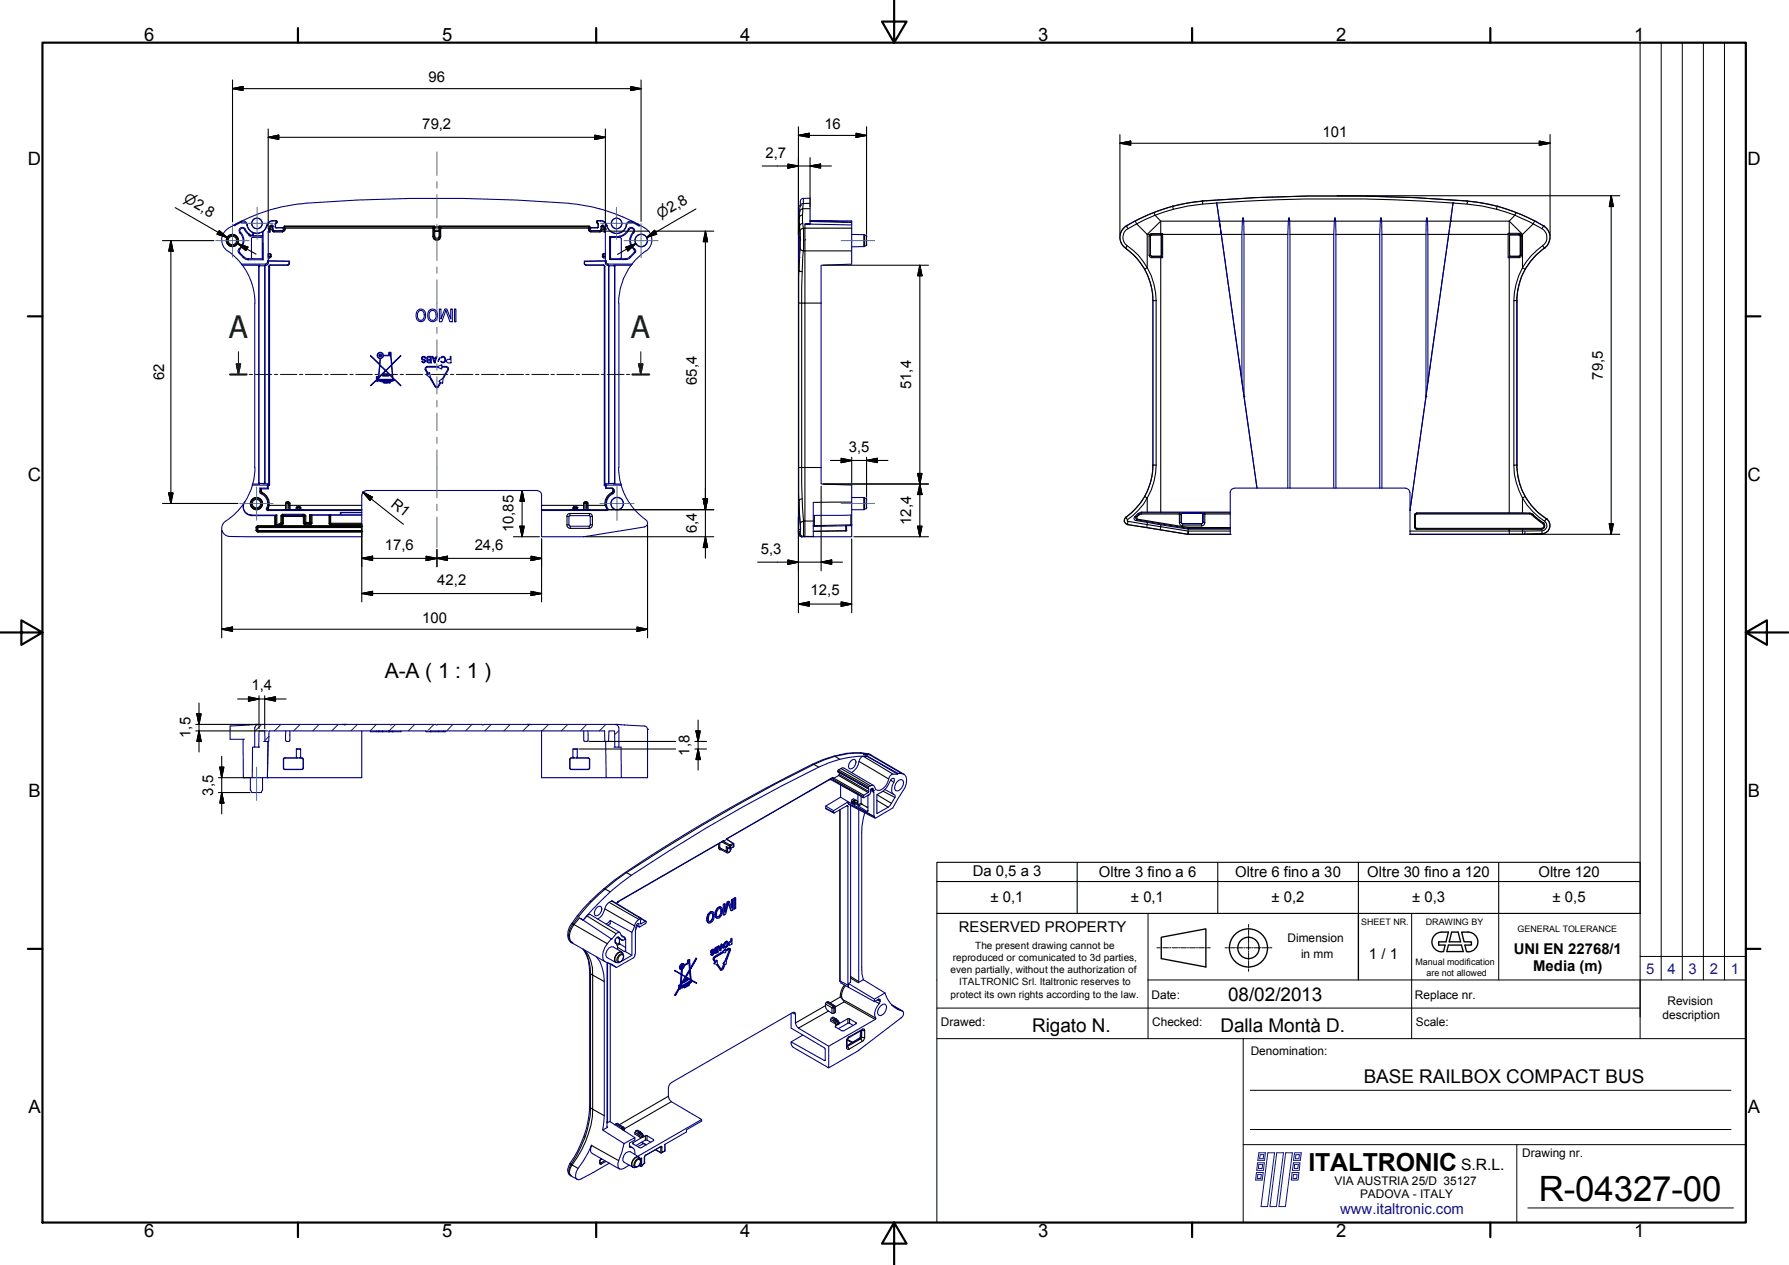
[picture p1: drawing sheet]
<svg xmlns="http://www.w3.org/2000/svg" width="420mm" height="297mm" viewBox="0 0 420 297" stroke-linecap="round" stroke-linejoin="round" font-family="sans-serif">
<defs><g id="words">
<text font-size="8.2" x="361.4" y="281.9">R-04327-00</text>
<g font-size="7.2" fill="#004000">
<text x="53.8" y="79.4">A</text>
<text x="148.3" y="79.4">A</text>
</g>
<text font-size="5.8" x="307.3" y="275.1">ITALTRONIC</text>
<text font-size="5" x="90.4" y="159.3">A-A ( 1 : 1 )</text>
<g font-size="4.4">
<text x="288.4" y="234.9">08/02/2013</text>
<text x="242.4" y="242.2">Rigato N.</text>
<text x="286.6" y="242.2">Dalla Montà D.</text>
<text x="320.3" y="254.4">BASE RAILBOX COMPACT BUS</text>
</g>
<g font-size="4.3">
<text x="33.8" y="9.6">6</text>
<text x="103.8" y="9.6">5</text>
<text x="173.8" y="9.6">4</text>
<text x="243.8" y="9.6">3</text>
<text x="313.8" y="9.6">2</text>
<text x="383.8" y="9.6">1</text>
<text x="6.5" y="38.7">D</text>
<text x="410.4" y="38.7">D</text>
<text x="6.5" y="113">C</text>
<text x="410.4" y="113">C</text>
<text x="6.7" y="187.2">B</text>
<text x="410.5" y="187.2">B</text>
<text x="6.7" y="261.4">A</text>
<text x="410.5" y="261.4">A</text>
<text x="33.8" y="290.5">6</text>
<text x="103.8" y="290.5">5</text>
<text x="173.8" y="290.5">4</text>
<text x="243.8" y="290.5">3</text>
<text x="313.8" y="290.5">2</text>
<text x="383.8" y="290.5">1</text>
</g>
<text font-size="3.7" x="343.2" y="274.7">S.R.L.</text>
<g font-size="3.5">
<text x="100.6" y="19.2">96</text>
<text x="99.2" y="30.2">79,2</text>
<text x="193.6" y="30.2">16</text>
<text x="310.6" y="32.1">101</text>
<text x="179.8" y="37">2,7</text>
<text x="38.5" y="89.3" transform="rotate(-90 38.5 89.3)">62</text>
<text x="376.4" y="89.1" transform="rotate(-90 376.4 89.1)">79,5</text>
<text x="163.6" y="90.3" transform="rotate(-90 163.6 90.3)">65,4</text>
<text x="214" y="91.4" transform="rotate(-90 214 91.4)">51,4</text>
<text x="199.4" y="106.1">3,5</text>
<text x="91.6" y="118.7" transform="rotate(38 91.6 118.7)">R1</text>
<text x="120.6" y="125" transform="rotate(-90 120.6 125)">10,85</text>
<text x="163.6" y="125.3" transform="rotate(-90 163.6 125.3)">6,4</text>
<text x="214" y="123.2" transform="rotate(-90 214 123.2)">12,4</text>
<text x="90.4" y="129.1">17,6</text>
<text x="111.5" y="129.1">24,6</text>
<text x="178.7" y="130">5,3</text>
<text x="102.7" y="137.3">42,2</text>
<text x="190.4" y="139.8">12,5</text>
<text x="99.2" y="146.2">100</text>
<text x="59.1" y="162.1">1,4</text>
<text x="44.8" y="173.3" transform="rotate(-90 44.8 173.3)">1,5</text>
<text x="161.9" y="177.4" transform="rotate(-90 161.9 177.4)">1,8</text>
<text x="50.1" y="186.8" transform="rotate(-90 50.1 186.8)">3,5</text>
<text x="228.5" y="205.7">Da 0,5 a 3</text>
<text x="258.1" y="206">Oltre 3 fino a 6</text>
<text x="290.1" y="206">Oltre 6 fino a 30</text>
<text x="321.1" y="206">Oltre 30 fino a 120</text>
<text x="361.3" y="206">Oltre 120</text>
<text x="232.6" y="211.8">± 0,1</text>
<text x="265.6" y="211.8">± 0,1</text>
<text x="298.6" y="211.8">± 0,2</text>
<text x="331.7" y="211.8">± 0,3</text>
<text x="364.6" y="211.8">± 0,5</text>
<text x="225.2" y="218.8">RESERVED PROPERTY</text>
<text x="321.5" y="225.3">1 / 1</text>
<text x="355.5" y="224">UNI EN 22768/1</text>
<text x="360.1" y="227.9">Media (m)</text>
</g>
<g font-size="3.5" fill="#00f">
<text x="386.7" y="228.6">5</text>
<text x="391.6" y="228.6">4</text>
<text x="396.6" y="228.6">3</text>
<text x="401.6" y="228.6">2</text>
<text x="406.5" y="228.6">1</text>
</g>
<text font-size="3.5" fill="#260099" x="314.8" y="285.2">www.italtronic.com</text>
<g font-size="3.2">
<text x="42.9" y="47.3" transform="rotate(30 42.9 47.3)">⌀2,8</text>
<text x="155.1" y="51.4" transform="rotate(-30 155.1 51.4)">⌀2,8</text>
</g>
<g font-size="2.8">
<text x="302.4" y="221.2">Dimension</text>
<text x="305.6" y="224.9">in mm</text>
<text x="270.4" y="234.6">Date:</text>
<text x="332.3" y="234.6">Replace nr.</text>
<text x="390.5" y="239.3">description</text>
<text x="391.6" y="236.1">Revision</text>
<text x="221" y="241">Drawed:</text>
<text x="270.6" y="241">Checked:</text>
<text x="332.5" y="241">Scale:</text>
<text x="293.8" y="247.8">Denomination:</text>
<text x="357.5" y="271.6">Drawing nr.</text>
<text x="313.4" y="278.2">VIA AUSTRIA 25/D 35127</text>
<text x="319.4" y="281.3">PADOVA - ITALY</text>
</g>
<g font-size="2.3">
<text x="223.8" y="225.7">reproduced or comunicated to 3d parties,</text>
<text x="229" y="222.9">The present drawing cannot be</text>
<text x="223.2" y="228.6">even partially, without the authorization of</text>
<text x="225.2" y="231.4">ITALTRONIC Srl. Italtronic reserves to</text>
<text x="223.3" y="234.2">protect its own rights according to the law.</text>
</g>
<g font-size="2.1">
<text x="319.7" y="217.3">SHEET NR.</text>
<text x="334.8" y="217.2">DRAWING BY</text>
<text x="356.4" y="218.9">GENERAL TOLERANCE</text>
<text x="332.4" y="226.6">Manual modification</text>
<text x="335" y="229.2">are not allowed</text>
</g>
</g></defs>
<!-- layer: Spigoli visibili(ISO) -->
<g fill="none" stroke="#000080" stroke-width=".25">
<path d="M63.2 53.8h.1M63.2 53.8v.7M63.4 53.1l-.3 .7M63.7 52.9l-.3 .2M63.7 52.9h.2M64.1 53.1v.8M66.5 53.9l-.3 .3h-1.7M141.6 52.9l.3 .2M141.6 52.9l-.4 .1-.2 1.1-2.2 .1M141.9 53.1l.3 .7M142.1 53.9l-.1 .6M142.1 53.8h.1"/>
<path d="M187.5 55.5v69.8M187.5 55.5h.1M187.6 52.5l-.1 2.9M187.9 48.2h.1M188 47.3l-.1 .9M200 51.9v10.1M285.8 47.7h.1M285.8 47.7l.6 4.2M286.4 51.9h.1M340.2 55l-9 64.9M61 114.6l.2 .2M61.4 114.8h1.6l-.2-.2h-1.8l.1 1.2a2.57 2.57 0 0 1 1.5 3.6"/>
<path d="M62.9 114h.4M85 116.2v7.4M86 115.2h40.2M86 115.2a.98 .98 0 0 0-1 1M126.2 115.2a.98 .98 0 0 1 1 1v9.8M141.9 114h.3M142 114h.2v.7M142.2 114.7h1.4l.3 .1 .2 .4M143.8 114.6l-1.6 .1M143.9 115.9a2.51 2.51 0 0 0-1.1 3.7M144.3 115.1v.4M191 118v8"/>
<path d="M200 113.9v12.1h-9M288.9 115.6v9.9M289.9 114.7a.98 .98 0 0 0-1 1M289.9 114.6h40.2M295.2 114.6h.1M330.1 114.7a.98 .98 0 0 1 1 1M331.2 119.9v5.6M331.2 115.6v4.3M85 123.6h.1M85 123.6v1.2M85 124.8h.1M85 124.8v1.2h-27"/>
<path d="M187.6 125.3a.74 .74 0 0 0 .8 .7h2.6M198.6 124.6l-7.6 .2M198.8 123.4v1M198.9 124.5l-.2 .2M288.9 125.5h.1M331.2 125.5h.1M57.1 173.6v9h2.1l.1-7.2h.5M59.8 170.9v4.5h1v-3.8h1.4v2.5h.9l.1-2.5h25.8v.2v-.2h.6v.2h.2v-.2l.1 .2v-.2h1.3v.2l.1-.2 .1 .2 .2-.2h.5v.2M60.6 170.2a.73 .73 0 0 0-.7 .7M60.8 175.4h.2M61.7 170.1h29.9M61.7 170.1l-7.7 .4v3.1h3.4"/>
<path d="M61.9 174.1h.3M62.9 174.1l-.1 8.5M63 174.1l-.2 8.5M66.6 178h4.5l.1 2.4-.3 .3h-4l-.3-.1zM66.9 178l-.3 .3v2.1l.3 .2h4.2l.1-2.3-.3-.3M67.1 171.6v2.2l.3 .3 .6-.1 .1-2.4M69.6 175.9h.1M69.6 175.9h1M69.9 178l-.2-.1-.1-.2v-1.8h1v1.8l-.3 .3M80.4 170.1h.1M80.7 170.1l.3 .1 .2-.1M85 171.6v11h-25.8"/>
<path d="M87 171.6v.2h2M88.4 171.6v.2M88.9 171.6v.2M89 171.8h.6M89.8 171.8h.1M89.9 171.8h1.3M91.3 171.8h.1M91.5 170.1l.3 .1 .2-.1M91.6 171.8h.5M92.3 171.6l-.1 .2M94.2 171.6v.2h-1.9M100.1 171.6v.2"/>
<path d="M101.1 171.6l-.1 .2M101.2 171.6l-.1 .2M103.1 171.6v.2h-1.9M103.1 171.8h1M104.1 171.6v.2h.4M113.6 170.1l-.2 .1-.3-.1h-10.3l-.2 .1-.3-.1h-10.3M113.7 170.1h29.8M123.9 170.1l.3 .1 .2-.1M124.7 170.1h.1M127.2 171.6v11h18.7M133.9 178h4.5l.1 2.4-.3 .3h-4.1l-.3-.3zM134.1 178l-.2 .3v2.1l.2 .2h4.3v-2.3l-.3-.3"/>
<path d="M134.6 175.9h1M134.9 178l-.3-.3v-1.8h1v1.8l-.3 .3M135.6 175.9h.1M137.1 171.6v2.2l.1 .2 .2 .1 .6-.1 .1-.2-.1-2.2M142.2 174.1l.2 8.5M143.5 170.1h1.1M144.2 175.4h.2M144.6 170.2a.73 .73 0 0 1 .7 .7M144.6 170.1h.1M144.6 170.1l6.8 .4a.76 .76 0 0 1 .7 .7M145.4 170.9v4.5h-1l-.1-3.8h-1.3l-.1 2.5h-.9l-.1-2.5h-37.3v.2h-.1v-.2h-3.5v.2h-.9v-.2h-7.9l-.1 .2M145.4 175.4h.5v7.2"/>
<path d="M152.1 171.2v11.4h-6.2M152.1 171.2h.1M58.8 182.6v2.9M58.8 185.4v.1M58.9 185.5l.4 .6M61.6 185.5l-.2 .6h-2.2M61.7 185.4l-.1 .1M61.7 182.6v2.9M62.8 182.6h.1M204.5 185.6l.7 .4v-.3M205.2 185.6l-.3-.5-.2 .1-.2 .3-.2 1-1.4 .8M205.2 185.6h.1"/>
<path d="M149.4 217.9h.1M149.4 217.9v.3M149.9 216.8l-.4 .4-.1 .7M150.1 216.9v.6M151.8 216.6l-.1 .2-1.5 .9M185.8 238v3.4l7.8 4.6 .2 .3v2.7h-.2l-7.8-4.3a1.41 1.41 0 0 0 1 1.5l7.8 4.5v-5l-7.1-4.3-.7-1.2v-2l-.3-.5-29.1 16.8a4 4 0 0 0 0 3.9l7.4 4.5v.4M197.2 230.4l2.1 .9M199.3 231.8l6.1 3.4 .9-.6M206.5 235.6a3.2 3.2 0 0 0-.8 3.5M206.7 234.8v.3M143.1 273.1l-3.8 2.2M147.8 269l.8 .5"/>
<path d="M149.1 267.7l-1.3 .7 .1 1a1.22 1.22 0 0 1 1.2 1.7M151.1 268.5l-1.3 .7"/>
</g>
<!-- layer: Spigoli tangenti visibili(ISO) -->
<g fill="none" stroke="#000" stroke-width=".25">
<path d="M56 59.3h.3M56.1 58.5l.2 .1M56.5 54.6l-.1 .1M56.7 52l-.1 .2M57.6 53.8l-.2 .1M58.1 52.8l-.1 .1M58.5 55h-.1M58.7 55.1l-.2 .1M58.9 55.2l-.2 .2M61.7 57.3h.1M62.6 52.9l.1 .1M63 59.9h.6l-.1 .5-.2 .2"/>
<path d="M63.1 53.9h.1v.6M63.2 53.8h.1M63.2 53.8v.1M63.2 53.8l.2 .1M63.3 59.5l.4 .4M63.4 53.9h.1M63.4 53.9v.6M63.5 53.2l-.2 .6M63.7 53.1l-.1 .1M63.7 52.9l-.3 .2M63.7 53.2l-.3 .7M63.7 53.2h.2"/>
<path d="M63.7 53v.2l-.3-.1M63.7 52.9v.1M63.9 54l.1 .3 .3 .2M63.9 54h.1M63.9 53.2l-.1-.2 .2 .2M63.9 53.2v.8M63.9 52.9l-.2 .1M64 54l.3 .5M64 53.2v.8M64.1 51.8v.1M64.1 53.1l-.1 .1M64.1 53.9l-.1 .1"/>
<path d="M64.3 54.5h2.1M64.5 54.2l-.2 .1h2.1M64.6 52.6h.1M64.6 53.3h.1M64.8 52.4l-.2 .2M64.8 52.4h.1M64.9 53.5h-.1M64.9 52.2h.2M64.9 51.8l-.2 .1M65.1 52l-.2 .1M66.2 54.2l.2 .1M66.4 54.3v.2"/>
<path d="M66.4 54.3h.1M66.4 53.5h.1M66.5 53.9l.1 .1M66.6 53.5v.5M66.6 54l-.2 .3M66.6 54h.3M66.6 53.4v.1M66.6 53.6l-.1 .1M66.7 53.3h.2v.3l-.3-.1zM66.8 53.3h34.9zM66.9 54v-.4h34.8v1.9M66.9 54l-.5 .5"/>
<path d="M66.9 54l-.5 .3M101.7 55.5a.92 .92 0 0 0 .9 .9 .92 .92 0 0 0 .9-.9M101.7 55.5h.2M101.7 53.3l.2 .3h-.2zM101.7 53.3l.2 .2M101.7 53.3l.3-.2-.1 .2M101.9 55.5a.73 .73 0 0 0 .7 .7 .73 .73 0 0 0 .7-.7M101.9 53.5h.1M101.9 53.5v2M101.9 55.5h.2l.1 .4 .4 .1 .7-.5M101.9 53.6v1.9M101.9 54.2h.2v.1z"/>
<path d="M102.1 53.3l-.1-.2h-35.2l-.2 .4M102.1 53.3h1v-.2h35.3v.2M102.1 53.3l-.2 .2h.2M102.1 53.3v.2M102.1 54.3h1v1.2M102.1 53.5v.7h1v-.7M102.1 53.5h1M102.1 54.3v1.2M103.1 53.3l.2 .2h-.2zM103.1 54.2l.2 .1h-.2zM103.3 53.3l-.2-.2 .4 .2-.2 .2M103.3 55.5h.2"/>
<path d="M103.3 53.5h.1M103.3 53.5v2M103.3 53.6v1.9M103.4 53.3h.1v.3h-.2zM103.5 53.3h34.9M138.2 54.1v-.5h-34.7v1.9M138.2 54.1l.5 .2v.2zM138.2 54.1l.5 .2M138.3 53.3l.3 .2-.4 .1zM138.4 53.3h.1M138.4 53.3l.2 .2M138.6 53.5h.1"/>
<path d="M138.6 53.4v.7v-.1M138.6 53.6v.1M138.7 53.5h.1M138.7 54.5h2.2M138.7 54.3h2.2M138.8 54.2l-.1 .1M140.1 52l.2 .1M140.3 51.8l.2 .1M140.3 52.2h-.2M140.3 53.5h.1M140.3 52.4l.2 .2M140.4 52.4h-.1"/>
<path d="M140.5 53.3h.1M140.5 52.6h.1M140.8 54.2l.1 .1M140.9 54.3v.2M141.1 51.8l-.1 .1M141.2 53.2v.1M141.2 53.3h.2v.7M141.2 53.3v.6M141.4 54l-.1 .3-.4 .2M141.4 54l-.5 .3M141.4 52.9l.2 .1M141.5 53.2l-.1 .1"/>
<path d="M141.6 53.1v.1M141.6 52.9l.2 .2M141.6 53.2l-.1-.2-.3 .3M141.6 53v.2M141.6 52.9v.1M141.6 53.2l.3 .7h.1v-.1M141.8 53.1l-.2 .1M141.8 53.1h.1M141.8 53.2l.2 .6M141.9 59.5l-.4 .4M142 53.8l-.1 .7M142 53.8h.1"/>
<path d="M142.1 53.9h.1M142.1 53.8h.1M142.1 53.9l-.1 .6M142.1 53.8v.1M142.2 59.9h-.6l.1 .5 .2 .2M142.6 52.9l-.1 .1M143.3 55.7h.1M143.3 55.9h.1M143.4 55.6h.1M143.4 55.6l-.1 .1M144.8 55.5v.2M147.1 52.8v.1"/>
<path d="M147.6 53.8l.2 .1M148.5 52v.2M148.7 54.6l.1 .1M148.9 59.3h.3M149.1 58.5l-.3 .1M187.5 55.4l.1 .2M187.6 55.4v.1M187.6 52.5v10.9l.4-7.2-.2-3.1M187.6 55.6h.1M187.6 56h.1M187.8 53.1l-.1-.9a1.27 1.27 0 0 1 .8-1.7l.2 3.1M187.8 53.1l-.2 2.5"/>
<path d="M187.8 49.7l.1-.4 .6-.3v1.5M188.5 52.4l-.3 .2-.4 .5M188.7 53.6l-.4 .1-.4 .6M188.7 53.6v5.3l-.7-.3v-.3M188.7 46.6v1.2l-.4 .1-.4 .6M189 53.6v17.6h3.8M189 53.6h-.3M189 52.6v1M189 53.6h11M190.2 47.7l-1.5 .1-.2 1.2h1.7M190.2 52l9.8 .2M200 58.9h-11.3l-.4 12.3h-.7v-7.8l.8 .4"/>
<path d="M202.9 55.1v2.8M203 55.1v2.8M203.5 55.4v2.2M264.4 58.3h.1M264.4 58.3a14.9 14.9 0 0 1 4.5 4.9l.5-.3M264.5 53h.1M264.5 53a3.1 3.1 0 0 0-.1 5.3M264.7 57.7a14.4 14.4 0 0 1 4.7 5.2M264.9 53.7a2.36 2.36 0 0 0-.2 4l-.3 .6M266.6 51.9l.4 .7-2.1 1.1-.4-.7M269.4 55h.6l-.1 .4M269.4 55l3.2-3.1v3.3h-2.2"/>
<path d="M269.4 55v7.9M269.9 59.9l.1 .4 .4 .2M269.9 55.4h.3M269.9 59.9h.3l.2 .3M269.9 55.4v4.5M270.2 55.4v4.5M270.2 55.4v.1M270.4 55.2l-.2 .2M270.4 55.2v-.4l-.2 .1-.2 .1 .3 .2M270.4 54.8h2.6v.2M270.4 55.2h.1M271 49.9l.3 .6-4.3 2.1 2.4 2.4"/>
<path d="M272.6 55.2h.1v5h-2.3M272.9 55h.1M273 55h18.7M273 55v5.5h-.4v59.8M275.4 48.4l-4.4 1.5-6.5 3.1M275.4 48.4h.1M275.4 48.4l.2 .7M282.4 47.2a374.1 374.1 0 0 1 62.2 .1v.6a400.2 400.2 0 0 0-62.2 0 41.5 41.5 0 0 0-11.1 2.6l1.3 1.4h19.2M282.4 47.9v-.7l-3.5 .5-3.5 .7M286.4 51.9h.1M286.8 55h.1M292.1 51.9h10.5"/>
<path d="M292.2 55h10.3M302.9 51.9h10.5M303 55h10.2M313.7 51.9h10.5M313.8 55h10.2M324.5 51.9h10.5M324.5 55h10.4M335.3 51.9h19.2M335.3 55h4.9M340.2 55h.1M340.2 55h14v5.5h.3v59.9M340.7 51.9h.1"/>
<path d="M344.6 47.9l3.4 .5 3.5 .7 .2-.7 4.3 1.5M344.6 47.2l3.6 .5 3.5 .7M351.5 49.1l4.3 1.4 .2-.6 4.4 2 2.1 1.1M351.7 48.4h.1M354.5 51.9v2.9h-.3v.2M354.5 51.9l1.3-1.4 4.3 2.1M354.5 54.8h2.3l.5 .2M354.5 51.9l3.1 3.1M356.7 55.2h.3M356.8 54.8v.3h-2.3v5.1h2.3M357.1 55.4h.1M357.1 55.4v4.5"/>
<path d="M357.3 55l-.3 .2 .1 .2h.3M357.3 55h.3M357.3 55l.1 .4M357.4 59.9l-.2 .4-.4 .2h-2.3v-.3M357.4 59.9h-.3l-.3 .3v.3M357.4 55.4v4.5M360.1 52.6a4.3 4.3 0 0 1 3.1 2.4 2.31 2.31 0 0 1-.9 2.7 16.1 16.1 0 0 0-4.7 5.2v-7.9M360.1 52.6l-2.5 2.4M360.4 51.9l-.3 .7M362.5 53h.1M362.5 53l-.4 .7M362.5 53a3.1 3.1 0 0 1 .1 5.3l-.3-.6"/>
<path d="M362.6 58.3h.1M362.6 58.3a15.4 15.4 0 0 0-6.4 12.3h-.7a17.1 17.1 0 0 1 2.1-7.7l.6 .3M57.2 60.2l-.1 .3M58.3 60.8v.2M60.8 62.5v.1M61 62.3v.1M61.7 60.7h.1M61.7 60.9h-.1M62.4 62l.1 .3M62.9 61.5l.1 .3M63 60.2h.7M63.1 62.5h.1"/>
<path d="M63.3 62.3v51.7M63.4 62.2l.1 .1M67.6 62.2v.1M67.9 61.9v.1M137.3 61.9l-.1 .1M137.6 62.2l-.1 .1M141.5 60.2h.7M141.7 62.2v.1M141.9 62.3v51.7M142 62.5h.1M142.4 61.5l-.2 .3M142.8 62l-.1 .3"/>
<path d="M143.3 60.9h.1M143.3 60.6h.1M143.4 60.9h.1M144.2 62.3l-.1 .1M144.4 62.5l-.1 .1M146.9 60.8v.1M148 60.2l.1 .2M187.6 61v.1M187.6 71.2v38.6M187.6 60.5l-.1 .6M187.6 60.5h.1M268.9 63.2a15.4 15.4 0 0 1 1.9 7.4h.7"/>
<path d="M269.4 62.9a16.2 16.2 0 0 1 2.1 7.7M270.4 60.2v.3h2.2v-.3M270.8 70.6v38.6M271.5 70.6v38.6M355.5 70.6v38.6M356.3 70.6l-.1 38.6M60.8 113.3v.2M61 113.5v.2M61.2 114.8v.6l-.2 .1M61.4 115.4h-.2l.3 .4M61.4 114.8v.6M61.4 115.4l.2 .3"/>
<path d="M61.5 115.8l-.2 .1M61.5 115.8a2.7 2.7 0 0 1 1.5 2.8M61.6 115.7l-.1 .1M61.6 115.6a2.89 2.89 0 0 1 1.6 3.1M61.9 113.5v.1M62.2 113.2v.1M62.5 119.4l.3-.2 .2-.5h.2l-.2 .8-.2-.3 .3 .5-.1-.2M63.2 118.7h3.9M66.9 119.7v.1M67.1 118.2v1.5h-4l-.3 .2M67.1 118.2h.1M67.4 117.9v.3h-.3"/>
<path d="M67.4 117.9l-.3 .3M67.4 117.8v.1M67.8 118.2h.3M67.8 118.2h-.4v1.5M67.8 118.2v-.3l.3 .3M67.8 117.8l-.4 .1M67.8 118.2v1.5M68.1 118.2v1.5h1.5M68.1 118.7h16.9M69.6 119.7l.3-.1 .7 .1M69.6 119.2h.1M69.6 119.2v.4"/>
<path d="M69.9 119l-.3 .3M69.9 119.2l-.3 .2M69.9 118.9v.3M69.9 119.2v.5h.4v-.5M69.9 119.2h.4M70.3 119l.2 .3M70.3 119.2l.3 .2M70.3 118.9v.3M70.5 119.2h.1M70.5 119.2l.1 .2M70.6 119.7h14.4M70.6 119.4v.2"/>
<path d="M70.9 119.7v.1M127.2 119.7h7.4M127.2 118.7h9.9M134.1 119.7v.1M134.6 119.7l.3-.1v.1h.4v-.1l.3 .1M134.6 119.2h.1M134.6 119.2v.4M134.9 119.2h.4v.4h-.4zM134.9 118.9l-.3 .5M134.9 119l-.3 .3M135.3 118.9v.3l.3 .2M135.3 119l.3 .3"/>
<path d="M135.6 119.2h.1M135.6 119.2v.4M137.1 118.2h.1M137.1 118.2v1.5h-1.5M137.4 117.9v.3h-.3M137.4 117.9l-.3 .3M137.4 117.8v.1M137.7 118.2h.3M137.7 118.2h-.3v1.5M137.7 118.2v-.3l.3 .3M137.7 117.8l-.3 .1M137.7 118.2l.1 1.5"/>
<path d="M138 118.2l.1 1.5h4.3l.2 .2M138.2 119.7v.1M142.5 119.4l.3 .2M143.7 115.6a2.89 2.89 0 0 0-1.6 3.1h-4.1M143.8 115.8l.2 .1M143.8 114.6l-.2 .1M143.8 115.8a2.7 2.7 0 0 0-1.4 3.5M143.9 115.4h.2M143.9 115.4l-.2 .3M143.9 114.8v.6M144.1 115.4l-.1 .3-.2 .1-.1-.1M144.1 115.4l.2 .1"/>
<path d="M144.1 113.5l.1 .2M144.3 115.1l-.2 .3M144.3 113.3l.1 .2M188.3 109.8v-38.6h.7v54.8a1.01 1.01 0 0 1-1.4-.7h-.1M188.3 109.8l.2 9.3 .2 3.3h2.3M188.3 109.8h-.7v7.7l.8-.4M188.3 109.8h4.5M200 117.9l-9 .1M202.9 116.8v2.9M203 116.9v2.7M203.5 117.1v2.3M268.9 116.6a16.3 16.3 0 0 1-4.5 4.9l.5 .9"/>
<path d="M268.9 116.6l.5 .4a15.7 15.7 0 0 1-4.6 5M270.8 109.2h.1M270.8 109.2a14.9 14.9 0 0 1-1.9 7.4M270.8 109.2h.7M271.5 109.2a15.7 15.7 0 0 1-2.1 7.8v3.3M356.2 109.2a14.9 14.9 0 0 0 7 12.6M356.2 109.2h-.7a15 15 0 0 0 2.1 7.8l.6-.4M356.2 109.2h.1M59.1 121v.1M60.1 124.6l.5 .4M60.1 123.8l.5-.2-.2 .3M60.1 124.6l.5 .2"/>
<path d="M60.1 123.8v.8M60.4 123.8v.8zM60.4 124.6h.1M60.6 123.4l-.5 .4M60.6 124.8v.2M60.6 124.8h24.4zM60.6 124.6v.2M60.6 123.6v.3h-.2M60.6 123.6h4.2M60.6 123.4v.2M60.6 124.6h-.2l.2 .2M60.6 125h24.4"/>
<path d="M60.6 124.6h24.4M64.5 121.1v2.3h-3.9M64.5 123.4l.3 .2zM64.8 121l-.1 2.4v-2.3M64.8 123.2l.3 .2zM64.9 123.6h20.1M65 123.6h.1M65 121v2.2l1-.4v-1.7M65.8 123.2l.2 .2M65.8 123.2l-.8 .4M66 123.4l-1 .2M66 122.8h.2l-.2 .2z"/>
<path d="M66 123.4h19M66.2 121.1l.2 .2v1.6l-.2-.1zM66.2 123.1l.1 .2-.3 .1M66.2 123.1l-.2-.1-1 .6M66.2 123.1l-.4 .1M66.4 120.8l-.4 .3M66.4 121h5l-.2 .1h-4.7zM66.4 120.8l-.2 .3h-.2M66.4 120.8h5M66.4 122.9l-.2 .2M66.4 121.1l.1 .2h-.1zM66.5 122.9l-.2 .4"/>
<path d="M66.9 121h.1M70.9 121h.1M71.2 122.9l.4 .3M71.2 122.9v-1.6h-4.7v1.6h-.1M71.2 121.1l.2 .2h-.2zM71.2 122.9l.4 .1v.2M71.4 120.8l.4 .3M71.4 120.8l.2 .3h.2M71.6 122.7h.2v.2zM71.6 121.1l-.2 1.8zM71.6 123l.2-.1 1.1 .1zM71.6 123.2h1.3"/>
<path d="M72.7 120.9v1.8h-.9v-1.6M72.7 122.7h.3l-.1 .2h-.2zM73 120.9l.1 2v-1.9M73.3 122.9l-.4 .3M73.3 122.9l-.4 .1v.2M73.3 121v1.9M77.3 122.9v.3l.4 .1M77.3 122.9l.4 .2M77.3 121v1.9M77.5 122.9h.2v.1zM77.5 122.9h.1M77.5 121v1.9v-1.9"/>
<path d="M77.7 123.1v.2M77.7 123.3h7.3M77.7 123.1h7.3M77.7 122.9h7.3M77.7 121v1.9M85 123.9h-24.4v.7M85 123l-7.3 .1M133.2 123.2a.76 .76 0 0 0 .7 .9M133.2 123.2h.4M133.2 121.3h.4M133.2 121.3v1.9M133.9 120.6a.66 .66 0 0 0-.7 .7"/>
<path d="M133.9 120.6v.5M133.9 120.6h4.5M133.9 123.6v.5M133.9 124.1h4.5M138.4 123.6v.5M138.4 120.6a.66 .66 0 0 1 .7 .7M138.4 120.6v.5M138.6 121.3h.5M138.6 123.2h.5M139.1 123.2a.76 .76 0 0 1-.7 .9M139.1 121.3v1.9M187.5 124.3h.5"/>
<path d="M187.5 121.5h.3M187.6 121.1v-3.6l.4 5.5 .1-.3 .6-.3v3.6a1.11 1.11 0 0 1-.7-1.7v-1.3M187.6 124.8v.5l.3-.1M188.3 122.5h.1M191 126h-2M191 123.4h.3l-.3 .2M198.6 123.4v1.2M198.6 124.6l-7.6 .2M198.8 124.4l-.2 .2M199.8 121v2.2l-8.5 .2v-2.3M200 123.2h-.2v.2M264.4 121.5l-.3 .4-.1 .5 .4 .5 .4 .3"/>
<path d="M264.4 121.5h.1M264.8 123.2h.1M264.8 123.2l4.6 .7M264.9 122.4l-.1 .8M264.9 122.4l4.5 .8M266.7 122.2l.4-.1 11.9 2v.2M266.9 121.3l.2 .8-.3-.3-.1-.3zM266.9 121.3l-.5 .1M267.1 121.9l12 2M267.3 120.6l.1 .2-.5 .5M267.5 120.9l-.5 .5M268 120.3l.1 .1h8.9"/>
<path d="M268.1 120.7h8.9v2M268.1 120.7l-.6 .2M268.1 120.7v-.3l-.7 .4 .1 .1M269.4 123.2l3.2 .5-.1 .7-3.1-.5zM269.4 122.7v.5M272.5 124.4l6.5 1.1M272.6 123.2v.5l6.4 1M277 120.4l.7 .1M277 122.7a.76 .76 0 0 0 .7 .8M277 120.4v.3l.7-.2M277 122.7h.4M277.4 122.7l.3 .3"/>
<path d="M277.4 120.7v2M277.7 120.5h4.6M277.7 120.5l-.3 .2M277.7 123h4.5M277.7 123v.5M277.7 123.5h4.5M277.9 120.4h.1M279 125.5h.1M279 124.7v.8h.1v-.8M279 124.7h9.9M279 123.9h.2M279.1 125.5h9.8"/>
<path d="M279.1 123.9l-.1 .2h.2v-.2M279.2 123.9h9.7M281.9 120.4h.1M282.2 123v.5M282.3 120.5h.1M282.3 120.5l.2 .2M282.5 122.7l-.3 .3M282.5 120.7h.1M282.5 122.7h.5M282.5 122.7h.1M282.5 120.7v2M283 120.4l-.7 .1"/>
<path d="M283 120.4v.3l-.7-.2M283 122.7a.76 .76 0 0 1-.8 .8M283 120.4h5.9M288.9 120.7h-5.9v2M288.9 124.1h-9.7v.2M331.2 125.5h26.9M332.2 123.7h.1M332.2 121v2.7M332.4 123.7l.3 .4M332.4 123.7h-.2l.2 .4 .3 .2M332.4 121v2.7M332.7 124.1v.2"/>
<path d="M332.7 120.7l-.3 .3M332.7 120.7h26.5v-.2l.7 .3-.1 .1M332.7 120.7v-.2l-.3 .1-.2 .4h.2M332.7 124.1h29.3M332.7 120.4l26.5 .1M354.5 124.3v.4h-23.3M354.5 125.5v-.8h3.1v.8M357.6 120.4v-3.4a16.2 16.2 0 0 0 5.2 5.4l.4-.6a1.95 1.95 0 0 1 .7 2.1 1.95 1.95 0 0 1-1.8 1.4v-.7a1.21 1.21 0 0 0 1.2-.8 1.21 1.21 0 0 0-.5-1.4M357.6 124.3v.4l4.5-.1M358.1 125.5l4-.2zM359.2 120.5h.1M359.3 120.7l.5 .2"/>
<path d="M359.8 120.9l2.5 2M359.9 120.8l2.5 2M359.9 120.8h.1M362 124.1v.2h-29.3M362.4 122.8a.79 .79 0 0 1 .3 .9 .79 .79 0 0 1-.7 .6M362.5 122.8l-.2 .2 .3 .2v.4l-.2 .3-.4 .2M362.5 122.8h.1M363.2 121.8h.1M195.7 177.6h.4M196.1 177.6l-2.5 .8-2.5 1.1-.3-.1M196.1 177.6l1.1 .7M198.8 176.9l.3 .1"/>
<path d="M201.7 178.8l7 4.1M202.1 176.8h.1M202.8 177.6l6.9 4.2M202.8 177.1l1.3 .1M203.6 177h.2M203.8 177l-3-.2-1.7 .2-3 .6M203.8 177l.3 .2M203.8 177l.5 .2M204.1 177.2l.4 .1M204.1 177.2l7.7 4.5M168.8 199.1l.2 .4h.4M168.8 199.1h.2"/>
<path d="M168.8 198.1v1M169 199.1l.2 .3M169 198v1.1M169.5 197.7h.1M169.6 197.7l1.7 1v.5l-.7-.4v1.1l-1.6-.8M169.6 197.7h.1M169.7 197.6l.2-.2-.1 .2M170.1 198h.1M170.8 196.9v.2M170.9 199.1v.8M171.3 199.3l.3-.1-.1 .1M171.4 198.4l-1.5-1-24.9 14.5"/>
<path d="M171.4 198.4l-.1 .3h.3M171.4 198.4l.2 .3M171.6 198.7l.7-.5v.6l-.7 .4zM171.6 199.2v.3M171.6 199.4l-.4 .7h-.3v-.2h-.3l.2 .4M172.2 198l.1 .2M172.3 198.7l-.1 .2M192.3 180.1l-1.2-.6a420 420 0 0 0-44 25.4h-.3M193.9 189.8l1.9 .9M194.9 183l-.1 .1M195 183.1h.1M195.1 182.9h.1"/>
<path d="M195.1 182.9v.2M195.1 182.9l7.6 4.3M195.6 182.7v-.2l-24.9 14.5 1.4 1-.7 .4M195.6 182.7l.1 .1M195.6 182.7h.1M195.7 183l7 4M195.8 182.7l7.1 4M196.8 181l7 4M196.8 181.2l7 3.9M197 180.8l7 3.9M197 182.1l6.9 4M197.1 181.8l6.9 4.1"/>
<path d="M197.2 190.2v40.2M197.5 180.5l6.9 4M198.9 189.2l.2 .1M199.2 188.6l6.2 3.2M200 188.4l.3 .2M200 188.1l.3 .2M200.2 187.8l.3 .1M200.3 188.6l.1 .2M200.3 188.3v.3M200.3 188.6l.4 .1M200.5 187.9l.2 .1v.4l-.4-.1M200.5 187.9l-.2 .4"/>
<path d="M200.7 188.7h.7M200.7 188.7v.1M201.2 187.9l-.5 .1M201.4 188.4h-.7v.3M201.4 183.8l2.6 1.5M201.6 189.3l.8-.5 1.4 .9M202.2 188.6l-.7 .4M203.8 186.7h.1M203.8 190.4l-.2 .1M204.5 185.3l.7 .4M204.6 185.3l.6 .3M204.9 185.1l.1 .1"/>
<path d="M205.9 187.9l2.7 1.6M206 186.6l3.4 2M207.4 185.8l2.8 1.4M209.2 183.2l.7 .5M134.2 216.9l.4 .1M134.6 217a3.3 3.3 0 0 0-.5 4.2M134.6 217l.2 .1M134.8 217.1a4 4 0 0 0-.8 3.9l.4 .4M134.8 217.1l7.8 4.5M135.6 215.1h.4M136.1 215.6l-1.3 1.5M137.9 215.1l6.8 4.2"/>
<path d="M138.9 211.7l-4.3 5.3M141.8 208.7l.3 .1-3.2 2.9-.3-.1M142 213.4l7 4M143.1 211.9l7 4M143.6 211.6l6.8 4M148.3 205.5l-1.2-.6-5 3.9 1.2 .6M149.5 217.3l.6 .2M149.9 216.8l.2 .1M150.4 216.8l.2 .1M150.6 215.7l1 .6M134.1 221.2h.1M137 222.9a8 8 0 0 1 1.7 5.7l-.2-.3"/>
<path d="M137.2 223.3l.2 .1M137.4 223.1a8.6 8.6 0 0 1 1.8 5.9l2.7 1.5M144.5 221.4h.1M145 222.4l1.6 1 .3-.1M145.2 220l.2 .1M145.5 221.4l-.7 .3M145.5 224.4l.5-.3 .3 .1a1.33 1.33 0 0 1-.8 1.7l-.3-.1-.1-.4zM145.6 221.7l-.6 .3M146 223.5a1.65 1.65 0 0 0-1.4 2.5M146 220.6l.2 .2M146.2 223.8l-.2-.2a1.65 1.65 0 0 0-1.4 2.3l.4 .1M146.4 224.1l-.3-.1a1.42 1.42 0 0 0-1.1 1.9l.4 .1"/>
<path d="M167.5 225.3l.1 .1M167.8 224.6h.2M169.2 227.7l.1 .1M169.6 227.3l.2 .1M171.1 222.7h.1M171.3 223.1l.1 .1M186.1 237.8l.7 .4M193.9 236.1l-7.1 4.1M193.9 235.8l1.5 .9M194.1 235.4l1.5 .9M194.3 235.3l1.5 .8-.2 .2M194.6 237.4l-7.1 4"/>
<path d="M195.1 239.4l.7 .4M195.3 239.1l.7 .3M195.4 236.7v1.2M195.6 238.9l.6 .4-.2 .1M195.6 236.3l.2 .4h-.4M195.6 236.3l-.2 .4M195.8 239.8l.3 .3M196 239.4l.4 .5-.3 .2M196 239.4l-.2 .4M196 236.1h-.2l.3 .4M196.1 236.5l-.3 .2v1.2M196.1 236.5v1.2"/>
<path d="M196.2 236.5l2-1.2 7.3 4.1M196.2 236.4l-.1 .1M196.4 239.9l.3-.2 .3 .4-.3 .2zM196.4 239.3h-.2l.6 .3M197.9 234.7l7.8 4.4M198.3 231.3a4.1 4.1 0 0 0-.9 2.8l-2.5 1.4M198.6 231.4a3.3 3.3 0 0 0-.8 3.2M199.1 239.2v1.1M199.1 231.3l.2 .5M199.5 239.3v1M199.8 229.7l1.7 1M199.8 229.3l1.9 1.2"/>
<path d="M205.5 235.1l1 .5M206.1 234.8l.6 .3M206.3 234.6l.4 .2M209.4 236l2.6 1.4M138.5 259.8l.2 .3M157 257.4l-11.5 6.7M157.7 258.7l-11 6.3M193.8 249h-.2M196.1 240.1l.2 .4 .4-.2 .1 .3 .3-.5M196.2 240.9v.3M198.8 246a.38 .38 0 0 0 .6 .4M198.8 244.4v1.6"/>
<path d="M198.8 244.4l.1-.2 1.2 .6M198.9 245.6l3.1-1.8 .1 .2-3.2 1.7 .5 .7M198.9 245.8l-.1 .2M199 244.1l1.2 .6M199.3 243.5l-.4 .4-.1 .5M199.3 243.5l-.1 .3M201 240.1v.3M202.1 243.3l.1 .4-.5 .1M202.5 244.5l-3.1 1.9M202.6 241.7l.3-.1 .2 .3M202.6 241.7l-3.3 1.8M202.6 241.7l-.1 .2"/>
<path d="M203.1 243.6l-.3 .8-.3 .1M203.1 241.9l-.3 .1-.4-.1v1.7l-.2-.1v-1.5M203.1 243.6h-.7l-.3 .4 .4 .5M203.1 241.9v1.7M133.8 273.3l.3 .1M134.1 273.4a1.94 1.94 0 0 0-.2 2.6M134.1 273.4l.3 .1M134.4 273.5a1.87 1.87 0 0 0-.3 2.6M134.4 273.5l1.4 .9M137.2 266.7l.2 .3M138.7 260.1a24.4 24.4 0 0 1-4.6 13.3M138.7 260.1v-31.5l.5 .4v31.5"/>
<path d="M138.7 260.1l.5 .4M138.9 268.9l6.4 3.6M139.2 260.5a23 23 0 0 1-4.8 13M139.2 260.5l2.7 1.5M140.8 273.2l.2 .2h.2M140.8 272.6v.6M140.9 272.5l-.1 .1M141 273.1l.2 .3M141 273.1l-.2 .1M141 273.1l-.1 .1M141.2 272.1l-.4 .5M141.2 272.1h.1"/>
<path d="M141.2 272.1l-.1 .1M141.3 272.1l-.3 .2M142 272.5l-1 .6M142.3 272.7l-1.1 .7M142.6 264.6l.1 .1M142.6 263.3l.1 .1M144.6 264l1.5 .8M144.8 263.8l1.6 .9-.3 .1M146.1 264.8l.1 .5M146.1 264.8l-.2 .3M146.5 264.7h-.1l.2 .4M146.6 265.1l-.3 .3"/>
<path d="M146.6 265.1v.4M146.7 265l-.1 .1M147.8 269.3l.2 .1M148.7 268.3v.3M149.1 265.9l.7 .4M149.4 265.5l.6 .5M149.5 272.5l.5-.3 .3 .1a1.11 1.11 0 0 1-1.1 1.6l-.2-.4zM149.6 265.4l.7 .4M149.8 266.3l.3 .3M150 271.6a1.64 1.64 0 0 0-1.7 2.1l.3 .4M150 266l.4 .4M150 266l-.2 .3"/>
<path d="M150.1 266.6l.3 .5 .3-.2 .1 .2 .3-.2-.1-.2M150.2 271.9l-.2-.3a1.72 1.72 0 0 0-1.4 2.5l.4 .1M150.3 265.8l.4 .4M150.3 265.8l-.3 .2M150.3 265.8h.1M150.4 273.2v.6l-.3-.1M150.4 272.1v.1M150.4 272.3l-.3-.3a1.49 1.49 0 0 0-1.1 2l.4 .1M150.4 273.9h.3M150.4 266.4l-.3 .2M150.4 266.4l.3 .5 .3-.2M150.7 268.2l1.1 .6"/>
<path d="M150.7 266.2l.3 .5M150.7 266.2l-.3 .2M150.9 266.2h-.2M151.1 266.6l-.1 .1M151.3 271.8v1.3l-.6 .7v-1.8M151.4 273l-.1 .2M151.4 271.6l-.1 .2M151.6 266.7v1M151.6 271.3l-.3 .5M151.6 271.3h.1M152 266.7v1M153.5 267.6v.2"/>
<path d="M154 270l1.4 .7M155.1 269.3l.1 .1v1.3M155.2 269.2h.2v.2M155.2 269.2l.2 .2M155.2 269.2l-3.6 2.1M156.1 268.7v1.5l-.7 .4v-1.2M156.1 270.1v.2"/>
<circle cx="54.6" cy="56.5" r="1.17"/>
<circle cx="54.6" cy="56.5" r=".98"/>
<circle cx="54.6" cy="56.5" r="1.37"/>
<circle cx="54.6" cy="56.5" r="1.43"/>
<circle cx="60.2" cy="118.3" r="1.17"/>
<circle cx="60.2" cy="118.3" r=".98"/>
<circle cx="60.2" cy="118.3" r="1.37"/>
<circle cx="60.2" cy="118.3" r="1.43"/>
</g>
<g fill="none" stroke="#000080" stroke-width=".25">
<path d="M53.5 58.9l1.5 1.2 1.7 1.9M55 52.8a4 4 0 0 0-2.9 3.9l.6 1.5 .7 .7M55.4 52.6l-.4 .2 .1 .2M55.4 52.6h.1M55.4 52.6l-.3 .4M56 59.3l1.2 1.2M56.1 58.5l-.2 .4 .1 .4M56.3 59.3l.9 1M56.3 58.6l-.2 .3 .2 .4M56.5 54.6a2.7 2.7 0 0 1-.2 3.9M56.6 52.2l-1.5 .8M56.6 52.2a.97 .97 0 0 1 1.4 .7"/>
<path d="M56.7 52l-1.3 .6M56.7 52a.96 .96 0 0 1 1.4 .8M57.4 53.9l1.3 1.5h2.9M57.5 53.9a.6 .6 0 0 0-.9-.2 .6 .6 0 0 0-.1 .9M57.6 53.8l1 1.3M57.6 53.8a.83 .83 0 0 0-1.3-.1 .83 .83 0 0 0 .3 1.3 2.51 2.51 0 0 1-.6 3.5M58 52.9l.6 1.2 .7 .5M59.4 54.6v.6l-.7-.1M59.4 55.2l.1 .2h2.2M59.4 54.6h.1M59.5 54.6v.8M61.6 55.7l-2.5 .1v4.6v.3l.3 .1"/>
<path d="M61.6 54.4l-.8 .3-1.3-.1M61.7 54.4l-.1 6.4 .1 .1v-3.8v3.8h-.1M61.7 54.4h.1M61.8 54.4v6.6h-3.5l-.6-.1-.6-.4M62.7 53l-.4 .8-.6 .6M63 54.5h.4h-.2M63 59.7v.7M63 59.5h.4M63.1 54.3h-.1v6.9l-.3 .6-.3 .2h-5.7M63.4 59.5l.3 .3M63.7 59.9v.5l-.3 .1M63.9 52.9l.2 .2"/>
<path d="M64.1 53.9l.4 .3M64.5 49l-4.6 1.5-4.5 2.1M64.6 53.3l.3 .2M64.6 52.7l.4-.3 .1-.4a1.79 1.79 0 0 0-2.7 1.5 2.32 2.32 0 0 1-2.4 1.3 2.32 2.32 0 0 1-1.9-2M64.7 52.6v.7M64.8 52.4l-.2 .8 .3 .3h1.5l.2 .1 .2-.5M64.8 53.5h1.7v.4M64.9 52.2l-.1-.3a1.57 1.57 0 0 0-2.1 1.1M65 52.2l-.2 .2M71.5 47.8l-3.2 .4-3.9 .8M71.5 47.7a406.8 406.8 0 0 1 62.2 0M101.9 53.5v-.2h1.4v.2"/>
<path d="M101.9 54.2l.2 .1h1l.2-.1M133.7 47.8a40.5 40.5 0 0 1 16 4.8M138.4 53.1l.2 .5 .1-.1h1.6M140.2 52.2l.2 .2M140.3 52.2v-.1a1.65 1.65 0 0 1 2.4 1.4 2.37 2.37 0 0 0 2.4 1.3 2.37 2.37 0 0 0 2-1.9 1.28 1.28 0 0 1 2.2-.2l.8 .4M140.4 52.4l.1 .8-.2 .3M140.5 53.3l-.2 .2h-1.6l-.1 .5 .2 .2M141.5 59.9v.5l.3 .1M141.8 59.5l-.3 .3M141.8 59.5h.4M142 54.5h-.1h.3M142.1 54.3l.1 6.9h.2l.1 .6 .3 .2h5.7l-.2 .3h-4.1l.2 .2v51l-.2 .2h1.7v.2h-3.5v.7"/>
<path d="M142.1 53.8v.1M142.2 59.7v.7M143.2 55.5l.1 .1M143.3 55.6v.3M143.3 55.6h.1M143.3 55.9v4.7M143.4 55.7v5.1l-.1 .1M144.8 55.7h.8l.3 .4v4.3l-.3 .4M144.8 55.7h-1.5v.2M147.1 52.8a2.31 2.31 0 0 1-2.2 2 2.31 2.31 0 0 1-2.3-1.9 1.65 1.65 0 0 0-2.5-.9v.4l.4 .2v.7M148.5 52l1.2 .6M148.5 52a1.07 1.07 0 0 0-1.4 .8"/>
<path d="M148.7 54.6a.6 .6 0 0 0-.1-.9 .6 .6 0 0 0-.9 .2 3.1 3.1 0 0 1-2.9 1.8M148.7 54.6a2.7 2.7 0 0 0 .2 3.9M148.8 54.7a.78 .78 0 0 0-.1-1.1 .78 .78 0 0 0-1.1 .2 3.1 3.1 0 0 1-2.8 1.7h-1.6v5.4h3.8l.6-.1 .5-.4M148.8 54.7a2.51 2.51 0 0 0 .3 3.8M148.8 58.6l.2 .3-.1 .4M148.9 59.3l-.9 1M149.1 58.5l.3 .4-.2 .4M149.1 59.3l-1 1.2M149.7 52.6h.1M149.7 52.6l.5 .2-.1 .3zM150.2 52.8a4 4 0 0 1 2.9 4l-.6 1.4-.7 .7M151.7 58.9l-2 1.6-1.3 1.5"/>
<path d="M187.5 55.4v.1M187.6 55.5v.1M187.6 55.4l.1 .2M187.6 55.6h.1M187.6 55.6v5.4M187.9 48.2l-.3 4.3M188 47.3a.76 .76 0 0 1 .7-.7l1.5-.1v6.1M189.2 56.2l-.2 .2M190.2 52.6h-1.2h1.2M190.2 51.8l9.8 .1M190.2 52.6h.1M190.2 52.6l9.8 .2"/>
<path d="M190.2 51.9l9.8 .2M200 55l2.9 .1M202.9 57.9l-2.9 .1M202.9 55.1l.6 .3M203.5 55.3l.1 .2M203.5 55.5v2M203.6 57.5l-.7 .4M266.4 52a8.6 8.6 0 0 0-2.9 2.1 3.1 3.1 0 0 0 .9 4.2 15.2 15.2 0 0 1 6.4 12.3M266.4 52h.1M270.3 55.2h2.4v5l-2.4-.1zM272.7 55.2h.1M273 54.8l-.3 .4"/>
<path d="M275.4 48.4l-4.6 1.6-4.4 2M282.4 47.2a407.2 407.2 0 0 1 62.2 0M282.4 47.2l-3.1 .4-3.9 .9M285.8 47.5v.2zM285.8 47.7l.6 4.2M286.4 51.9l.4 3.1zM286.8 55h.1M286.8 55l8.4 59.6-3-21.5M291.9 51.1l.2 .8 .1 3.1v38.1l-.5-3.5v-34.6zM335.1 51.1l.2 .8v3.1v34.6l-.4 3.5v-38.1zM340.2 55h.1M340.7 51.9h.1"/>
<path d="M340.7 51.9l-5.4 37.7M341.2 47.7h.1M341.2 47.7l-.5 4.2M344.7 47.2a41.5 41.5 0 0 1 16 4.8M354.2 54.8l.3 .4M354.5 55.2h2.2l.4 .2v4.5l-.4 .3h-2.2zM360.7 52h.1M360.7 52a5.1 5.1 0 0 1 3.3 3.1l-.1 1.5a4.2 4.2 0 0 1-2.2 2.5 15 15 0 0 0-5.5 11.5M56.7 62l.2 .3h4.1l-.2 .2v51l.2 .2h-1.7l-.1 .2h3.6v.7M56.9 62.3a15 15 0 0 1 3 8.9M57.2 60.2l.5 .4 .6 .2h3.3M59.8 71.2v38.6"/>
<path d="M60.9 62.5l1.3-.1v50.8l-.3 .3h-.9l-.2-.2zM61.7 60.9l.1 .1M62.2 62.3v.1M62.9 61.2h.1M63 61.3h4.9v.7l-.3 .3h-4.1l-.3 .2v51.5M63 60.6h.4M67.9 61.3v.1M98.2 72.8a1.22 1.22 0 0 1 1.4 .1 1.22 1.22 0 0 1 .3 1.4 1.12 1.12 0 0 1-1.1 1.3 1.12 1.12 0 0 1-1.1-1.3l.1-.8zM98.4 73.1a.69 .69 0 0 1 .9 0 1.34 1.34 0 0 1-.5 2.1 1.28 1.28 0 0 1-.4-2.1zM100.9 72.8a1.24 1.24 0 0 1 1.5 .1 1.24 1.24 0 0 1 .3 1.4 1.14 1.14 0 0 1-1.1 1.3 1.14 1.14 0 0 1-1.1-1.3v-.8zM101.1 73.1a.82 .82 0 0 1 .9-.1 .82 .82 0 0 1 .4 .8 .93 .93 0 0 1-.2 1.2 .93 .93 0 0 1-1.1 0 1.62 1.62 0 0 1 0-1.9zM103.2 72.6h.4v2.3l.9-2.3h.5l.9 2.3v-2.3h.3v3h-.5l-1-2.7-.9 2.7h-.6z"/>
<path d="M106.7 72.6h.4v3h-.4zM137.2 61.3l.1 .1M141.8 60.6h.4M142.2 61.3h-5v.7l.3 .3h4.2l.3 .2v51.5M142.2 61.2h.2M142.9 62.3l.1 .1M143 62.4h1.1l.2 .2v50.7l-.2 .2h-1.1zM143.3 60.6v.3M143.3 60.6l.1 .3M143.3 60.9h-.1M143.4 60.8h3.5M145.4 71.2v38.6"/>
<path d="M148 60.3l-.5 .3-.7 .2M148.2 62.3a15 15 0 0 0-2.9 8.9M187.7 60.9l-.1 .2M200 62l-7.2 .3v51.4l7.2 .2M270.8 70.6v38.6M272.7 60.2h.1M272.7 60.2l.3 .3M354.5 60.2l-.3 .3M354.5 60.2h.1M356.3 70.6v38.6M88.4 89.3l.2 .3 .2-.2 1.3 .3M88.5 88.6h.4v.1l-.4 .1z"/>
<path d="M88.8 89.3l-.2-.2 .2-.2v.2h3.8v.2h-3.8M89 88.8l.9-.9v.4h1.4v-.4l.9 .9v.3h-3.2zM89 89.3h2.3v.3M89.1 89.3l1 .3M89.2 85.8l1.3 1.2-1.5 1.6zM89.3 84.2l-.1 1.3-2.2-1.9 2.2 2-.3 2.8h-.5v.5h.2l-1.6 1.6 1.4-1.2M89.9 87.9h1.3v.3h-1.3zM90 83.5a.73 .73 0 0 0-.7-.8 .73 .73 0 0 0-.7 .7 .73 .73 0 0 0 .6 .8M90.1 89.7v.3h1v-.3M90.1 83.4h1.2v-.7h.5l.2 2.8 2.2-1.9-2.2 2 .3 3.1 1.9 1.8-1.5-1.3-.2 .1M90.1 83.6h1.7l.1 2-1.3 1.4-1.4-1.4 .1-1.4 .5-.2 .2-.4M90.2 89.6h.7v.2h-.7z"/>
<path d="M90.6 87.1l.6 .7h-1.3zM90.7 87l1.2-1.2 .3 2.8zM91.3 89.6l-1.2-.1v.1M91.3 89.7l-.3 .1M91.4 89.3h.2v.5h-.2zM91.4 82.8h.4v.6h-.4zM92.2 89.3h-.6v.2l.6-.2M92.3 88.8l.2 .3h-.2zM92.5 89.4l-.9 .2v.4h-.3v-.3M99 83.9a.55 .55 0 0 1 .6-.2 .55 .55 0 0 1 .4 .4l-.4-.2-.4 .1a.4 .4 0 0 0 .1 .4 .4 .4 0 0 0 .5 0 .43 .43 0 0 1-.1 .7 .43 .43 0 0 1-.6-.3l.2 .1a.29 .29 0 0 0 .3 .1 .29 .29 0 0 0 .2-.4 .66 .66 0 0 1-.8-.7zM100 86.7l.6 1 .3-.2 .2 1.3-1-.9 .3-.2-.6-.9M100.3 86h2.2v.2h-2.2"/>
<path d="M100.3 86.3l-.2 .1v.3M100.3 86.1l-.4 .2v.5M100.3 83.8l1-.1v1.5h-.7a.41 .41 0 0 1-.4-.3 .41 .41 0 0 1 .2-.5l-.2-.2zM100.5 84.6h.6v.4l-.6-.1zM100.5 83.9h.6v.5l-.6-.1zM101.5 83.7h.2l.1 .4h.6v-.4h.2l-.4 1.5h-.2zM101.8 84.2h.5l-.3 .9zM102.2 90.8l.4 .2 .4-.2M102.3 90.7l-1.1-1.9-.2 .1 1.2 1.9M102.3 90.7l.3 .2 .2-.2M102.9 90.7l.5-1-.3-.2 1-.7-.2 1.2-.3-.2-.6 1M103.2 84l.1 .1-.4 .8z"/>
<path d="M103.6 83.9a.59 .59 0 0 1 .6-.2 .59 .59 0 0 1 .4 .5v.5a.59 .59 0 0 1-.5 .5 .59 .59 0 0 1-.6-.4h.2a.42 .42 0 0 0 .4 .2 .42 .42 0 0 0 .4-.3v-.5a.42 .42 0 0 0-.4-.3 .42 .42 0 0 0-.4 .2h-.2zM104.9 86.3l.2 .1v.3M104.9 86.1l.4 .2v.5M104.9 86h-1.1v-.4l-1.2 .6 1.2 .5v-.5h1.1M105.2 86.7l-1.1 1.9 .1 .1 1.1-1.9M105.7 83.7h.2v1.5h-.7a.41 .41 0 0 1-.4-.4 .41 .41 0 0 1 .4-.4h.5zM292.2 93.1h.1M334.9 93.1h.1M334.9 93.1l-3.7 26.7M57.4 117.9a15 15 0 0 1-4.4 4.5M57.5 117.9a1.95 1.95 0 0 0 1.6 3.1h5.9l-.3 .1h-5.6a2.04 2.04 0 0 1-1.7-3.1M57.5 117.9l-.1 .1"/>
<path d="M59.3 113.9l-.6 1.8-1.2 2.2M59.9 109.7l-.1 2-.4 1.9M61.2 114.8h.2M62.5 119.4v.3l.3 .2h22.2M62.9 114v-.4h-1l.3-.3v-51l.7-.1 .1-.9 4.9 .1-.1 .7-.2 .1h-4.2l-.3 .3v51.5M62.9 113.6l-.1 .3M63 114v.8M67.1 119.7h1M67.1 119.7h.1M67.1 119.7v-1.5a.55 .55 0 0 1 .8-.3l.2 1.8M68.1 119.7h.1M69.6 119.7h.3l-3.4 .1h4.7l-.9-.1h.3"/>
<path d="M69.6 119.7h.1M69.9 118.9l-.2 .1-.1 .7M69.9 118.9h.1M69.9 118.9h.4M70.3 118.9l.2 .1 .1 .7M70.3 118.9h.1M70.6 119.7h.1M70.6 119.6v.1M134.6 119.7h.3l-1.1 .1h4.7l-3.2-.1h.3M134.6 119.7h.1M134.6 119.6v.1M134.9 118.9l-.2 .1-.1 .7"/>
<path d="M134.9 118.9h.1M134.9 118.9h.4M135.3 118.9l.2 .1 .1 .7M135.3 118.9h.1M135.6 119.7h.1M137.1 119.7v-1.5a.59 .59 0 0 1 .9-.3l.1 1.8M137.1 119.7h1M137.1 119.7h.1M138.1 119.7h.1M142 114v-51.5l-.3-.3h-4.1l-.2-.1-.1-.7 4.9-.1 .1 .9 .6 .1v51.3h-.7v.4M142.1 118.7l.4 .7-.1 .3M142.2 113.6l.2 .3"/>
<path d="M142.8 119.6l-.2 .3h-15.4M143 113.5l-.1 .1M143.8 114.6l.3 .1 .2 .4M144.3 115.5l-.3 .4M145.3 109.7l.1 2 .4 1.9M145.9 113.9a15 15 0 0 0 5.7 8.1M200 119.7h2.9M200 116.8h2.9M202.9 116.8l.1 .1M203 116.9l.6 .4M203 119.7h-.1M203.5 117.3v1.9"/>
<path d="M203.6 119.2l-.6 .4M270.8 109.2a15 15 0 0 1-6.4 12.2M302.5 114.6v-59.6l.2-3.9 .2 .8 .1 3.1v59.6M313.2 114.6v-59.6l.3-3.9 .2 .8 .1 3.1v59.6M324 114.6v-59.6l.3-3.9 .2 .8v3.1v59.6M356.2 109.2a15 15 0 0 0 6.9 12.6M53 122.4a1.94 1.94 0 0 0-.9 2.2 1.94 1.94 0 0 0 1.9 1.4h4M64.5 123.4h.2M64.8 123.6h.1M64.8 123.6h.2M65 123.6h.1M66.6 121h4.6"/>
<path d="M66.6 121h.1M71.2 121h.1M77.5 121h.1M77.5 121h7.5M79.9 120.3v.6M85 120.9h-12.3l4.8 .1M85 120.4h-4.9v.5M85 120.3h-5.1l.2 .1M127.2 126h9.8M133.7 121.1h4.7l.2 .2v2.2h-4.9l-.1-.3zM137.2 126h-.2M151.3 123.7l-14.1 2.3"/>
<path d="M151.7 122.1a.92 .92 0 0 1 .4 .9 .92 .92 0 0 1-.8 .7M187.5 121.1h.3l.2 2.3v1.3l-.5 .1M187.6 125.3l.4 .7h.4M191 123.4h.3M198.7 124.7h.1M200 121l-9 .1M200.1 123.2l-.2 .2-8.9 .2M264.4 121.5l-.3 .4-.1 .5 .4 .5 .4 .3 14.2 2.3h9.9M277.5 120.6h4.9l.1 2.1-.3 .3-4.6-.1-.2-.2zM277.7 120.4h4.6M277.7 120.4h.1M281.9 120.4h.4"/>
<path d="M282.3 120.4h.1M288.9 120.3h-20.9a2.43 2.43 0 0 0-1.7 1.4l.1 .3 .3 .2 12.4 2.1h9.8M331.2 125.5h26.9M332.4 120.6l.3-.2h24.9a3.2 3.2 0 0 1 3.5 1.4l1.7 1.4v.5l-.3 .4-.5 .2h-29.3l-.3-.2-.2-.4zM358.1 124.7v.8M362.1 125.4l-4 .1M362.1 125.4h.1M363.2 121.8a1.94 1.94 0 0 1 .8 2.1 1.94 1.94 0 0 1-1.8 1.4M199.7 178.8l.9-.5 .3 .2a1.62 1.62 0 0 1-1.2 2.1l-.3-.2-.1-.5zM202.8 177.1l.8 .4M203.6 177.5h.1M203.6 177.5a25.3 25.3 0 0 0-11.3 2.6 348.2 348.2 0 0 0-46.5 27.3 65.5 65.5 0 0 0-8.8 8.6"/>
<path d="M203.6 177.6h-.8a1.4 1.4 0 0 0-1.1 1.2 3.5 3.5 0 0 1-1.7 2.6M203.6 177h.1M203.6 177a19.5 19.5 0 0 0-10.3 1.4 357.1 357.1 0 0 0-49 28.3 37.9 37.9 0 0 0-10.7 11.3 2.64 2.64 0 0 0 .5 3.2M203.6 177.5v.1M203.6 177.5l7.3 4.1M203.6 177.6l7.2 4.2M203.6 177l.7 .2M204.3 177.2h.1M204.3 177.2l8 4.6M169.2 199.4h.1M169.7 197.6h.1M169.7 197.6l-24.7 14.3"/>
<path d="M170.6 198.8l.7 .5M170.8 197.1l-1.2 .6M170.8 197.1l1.4 .9M171.5 199.3h-.2M171.6 199.2a.87 .87 0 0 1-.8 1.1l-1.6-.9M172.2 198.9l-.7 .4M172.2 198l.1 .2M172.3 198.2v.5M172.3 198.7l-.1 .2M193.9 189.3l1.9 1.1M195 183l7.8 4.3M195.5 182.7h.1"/>
<path d="M195.5 182.7l-24.7 14.2v.2M197.1 181.4l-.1 .7-1.2 .6-.1 .3-.1-.5M197.3 190.1v40.3M197.4 184.3v2.9l-3.5 2.1 .1 .6 1.8 1M197.4 187.2l7.8 4.5M199.8 189.2v41.5l-.5 .2v.5M201.5 188.3l-1-.7a.65 .65 0 0 0-.5 .9 1.52 1.52 0 0 0 1.5 .3M201.5 186.6v1.7M201.5 188.3v.5M201.7 190.2v40.4l-.2 .1 1.3-.7M202.2 187.1l.2 1.7M202.4 188.8h.1"/>
<path d="M203.1 190.9l-.7 3.1v1.6v31.5v1.5l.4 1.4M203.5 189.5h.1M203.8 186.7v3.8l-2.3-1.3v-.4M205.2 184.5l-7-4.1-.3-.1-1.1 .5v.5l7.1 3.9M205.2 185.6v.1M205.4 192.1l-6.1-3.2-.1-.6-3.4 2.1v.5l3.3-1.7v42.1M207.8 185.4l2.1 1.1M209.3 183l.4-.3 .3 .1 .1 .4a4.8 4.8 0 0 0-.7 2.7l.8 1a6.5 6.5 0 0 1-1.6 2.6l-2.7 1.6v-4.5a5.8 5.8 0 0 0 3.4-3.6zM210.8 181.8h-1.1a1.22 1.22 0 0 0-1 1.1 3.1 3.1 0 0 1-2.5 2.7l-.5-.2-.3-.6a.88 .88 0 0 0-.8-.4 .88 .88 0 0 0-.8 .6l.2 .3v.7l-1.2 .8-.1 .4 .2 .1M210.8 183.4l.5-.3h.5a1.25 1.25 0 0 1 0 1.9l-.5 .5-.5 .2h-.4a1.64 1.64 0 0 1 .4-2.3zM210.9 181.6l1.5 .2a3.1 3.1 0 0 1-.4 4.1l-2.3 3.8-4 2.4h-.3v-.5l-.2 .1v-5.7M210.9 181.6l-.1 .2"/>
<path d="M134.2 216.9h.1M137 216.1l1.2-1.4h.4l6.9 4.2M137 216l-.9-.4 .9 .5M137 216v.1M137 216.1l6.6 4.4M140 213.3l.9-.5 .3 .2a1.62 1.62 0 0 1-1.2 2.1l-.3-.2-.1-.5zM143.3 216.1l-.9 .9M143.3 216.1v.8l-.6 .4M143.3 216.1l5.1 2.8M145 211.9h.1M145 211.8l-.2 .4M145.9 219.6l.8 .5"/>
<path d="M148.4 218.9v5.4l-2.4 1.4M149.4 218.2l-.2 .1v5.7l-.2 .6-4.2 2.6M149.5 217.3l.6 .4M149.7 215.2l2 1.1M149.9 216.8l.2 .1M150.1 217.5l.1 .2M150.6 215.6l-6.8-4.1-.2 .1a3.1 3.1 0 0 0-1.8 2.5l-.3 .7-1.1 1M151.8 216.6l-.2-.3-1.2 .7 .2-1.4-.5 .3a3.2 3.2 0 0 0-1.3 2.3l-.4 .7M166 216.1h.1M166 215.6h.1M166.1 216.3l.1 .1M166.1 215.3l.1 .1"/>
<path d="M166.1 216.4l.1 .1M166.1 215.1l.1 .1M166.2 216.6l.2 .1M166.2 214.9h.1M166.3 214.6l.1 .1M166.4 214.7l.3-.3a.59 .59 0 0 1 .9-.2 1.92 1.92 0 0 1-.9 2.6 .99 .99 0 0 1-.5-1.6zM166.6 214.4h.1M166.7 214.7l.6-.3a1.29 1.29 0 0 1-.7 2.1l-.2-.9zM166.8 214.1l.1 .1M166.8 216.3l.1 .1M167 216.1l.1 .1M167.1 214l.1 .1"/>
<path d="M167.1 215.9l.2 .1M167.2 214.4l.2 .8M167.3 214.6h.1M167.3 215.6h.1M167.4 215.2l-.3 .7-.5 .5 .1 .1M167.4 215.2l.1 .1M167.4 214.9h.1M167.4 214.2l-.1-.2a1.7 1.7 0 0 0-1.2 2.4l.2 .2M168 214.2h.1M168 215.2l.1 .1M168 214.9l.1 .1M168 214.5l.1 .1"/>
<path d="M168 215.3l.1 .1M168 214h.1M168.1 215.4l.3 .2M168.1 213.7l.2 .1M168.3 213.5l.1 .1M168.5 213.2l.1 .1M168.5 215.3l.2 .1M168.6 213.3l.6-.3a1.22 1.22 0 0 1 .3 1.8l-.1 .3a.68 .68 0 0 1-.5 .5 .68 .68 0 0 1-.8-.2 2.53 2.53 0 0 1 .5-2.1zM168.7 213.5l.4-.2a1.2 1.2 0 0 1-.6 2l-.2-.2v-.6zM168.7 213l.2 .1M168.7 215.2l.2 .1M169 212.9l.2 .1"/>
<path d="M169 215l.1 .1M169.1 214.8l.1 .1M169.2 213.3l.1 .8M169.3 214.1l-.3 .9-.5 .3M169.3 214.1l.2 .1M169.3 213.7l.2 .1M169.3 213.4l.1 .1M169.3 214.4l.1 .1M169.4 213a1.02 1.02 0 0 0-1.4 1v1.2l.3 .3M169.9 212.3l.2 .2M170.1 212.5l.2-.2v1.9l.6-2.3 .4-.2 .6 1.6v-1.9l.2-.2v2.5l-.3 .2-.7-1.8-.7 2.5-.3 .3zM170.3 212.3h-.4v2.5l.2 .1"/>
<path d="M170.8 211.8l.1 .1M171.1 212.3l.7 1.6M171.3 211.7l-.5 .1-.5 1.8M171.8 211.3l.1 .1M172.1 211.2l-.3 .1v1.6M172.3 210.9l.2 .1M172.5 211l.3-.1v2.4l-.3 .2zM172.8 210.9l-.1-.2-.4 .2v2.4l.2 .2M134.1 221.2h.1M134.1 221.2l.3 .2M134.4 221.4h.1M134.4 221.4l7.8 4.5"/>
<path d="M136.9 222.9a8.3 8.3 0 0 1 1.6 5.4v31.5a25.4 25.4 0 0 1-4.7 13.5 2.09 2.09 0 0 0-.2 2.5l2 1.1M140.1 224.7a9.1 9.1 0 0 1 1.8 5.8v31.5l-.4 3.4 5.1 3.1M142.6 226v38.6l.1 .1-1.2 .7M142.7 226v37.4l-.1 .2M142.8 226.1l2 1.1M143 222.6l.6-.3 .4 .1 2 1.1a1.45 1.45 0 0 1 .3 1.8 1.45 1.45 0 0 1-1.7 .7l-2-1.2a1.63 1.63 0 0 1 .4-2.2zM143.3 226.4v37M143.6 220.5a5.5 5.5 0 0 0-2 4.7l.3 .5 1.8 .7 1.1 .8M144.5 221.4h.1M144.5 220.5v.9M144.9 220.1l1 .5M144.9 220.1l1.3 .7"/>
<path d="M145.5 220.7v-.3v1.1l1.4 1M146.7 220.1v.5l-.5 .2-1-.8a.95 .95 0 0 0-.8 .8 .95 .95 0 0 0 .4 .9l.2 1.2M146.7 220.1a1.21 1.21 0 0 1-1.1-1.1h-.6l-1.4 1.6v-.1M146.7 220.1l.2 .5v2.8h-.3M146.7 223.4l1.7 .9M158.6 228l1.5 .8v-1.2h-.3a.87 .87 0 0 1 .9-1.2v.3l.9-.5v-.7l.4-.2 .1 2.3 1.5-2.5-1.5 2.6 .2 2.3 1.3 .8v.1l-1-.5-.7 .7v.3l-.3 .1v-.2l-.2 .3-.6 .4v-.2l-1 .2-.2 .3-.1-.1-.9 1.6 1.1-2-.2 .1v-.5l.4-.1 .2-2.4zM158.6 228l-.1-.2 .1 .2M159.4 231.4h.1M159.5 231.8l-1.1 1.9h.2M159.5 232.3h.1M159.6 231.5l.3-.2-.3 .5zM159.7 231.4l.1 .2"/>
<path d="M159.7 232v.2zM159.7 231.9l.1 .1M159.8 231.8h.1M159.8 231.2l.1 .1M159.8 231.4h.1M159.8 226.9l.2 .4M159.8 231.7l.1 .1 2.6-1.5-2.8 1.7zM159.9 226.8l.6-.4 .2 .3-.2 .5-.3 .3-.3 .1-.1-.3zM160 228.8l-.2 2.4-.4 .2 .1 .5M160 226.7l.1-.1 .3 .1M160 227.7v1M160.1 226.7l.4 .1-.4 .5h-.1z"/>
<path d="M160.1 228.9l.9 .6-1 1.8zM160.2 226.9h.1l-.1 .2h-.1zM160.2 226.9l-.1 .2M160.3 227.2l-.5 .3M160.4 230.6l.2 .1M160.5 226.4v.6M160.6 226.4l-.1-.2a.87 .87 0 0 0-.8 1.4h.1M160.6 230.4v.3l1-.6v-.3l.6 .3v.3l-2.2 1.3zM160.7 231.6h.1M160.7 231.8l.1 .2M160.7 231.6l-.4 .2M160.7 231.6l.1 .1"/>
<path d="M160.7 226.7l1.2-.6 .2 1.6-1 1.6-1-.5 .2-1.2 .3-.3zM160.8 231.7l.6-.3v.2l-.6 .2zM160.9 229.3l-.9 1.6M161.1 229.5l.5 .2-1 .6zM161.2 231.5l.2 .1M161.3 231.2l.1 .1M161.4 229.9l-.7 .6M161.4 230l.1 .1v-.2l-.8 .5v.2l.8-.5M161.4 229.7l-.6 .3M161.5 231.4h.1M161.5 231.1l-.1 .2M161.5 231.1h.1"/>
<path d="M161.5 226.1l.1 .1M161.5 225.5h.1M161.5 231.1l.1 .1M161.5 231.4l.1 .1M161.6 231.2l-.8 .5M161.6 231.2v-.2l-1.6 1 .8-.3M161.7 230.9v.5zM161.7 225.6l.2-.1v.5l-.2 .1zM161.7 231.3h.1M161.8 225.5l-.1 .5M161.8 226.2l.1 1.4-.9 1.7M161.8 225.9l.1 .1"/>
<path d="M161.9 230.9l.3-.3-.3 .4zM161.9 228l.2 1.9M161.9 227.6l.2 .1M162 225.3l-.5 .2v.6l-.8 .5M162.1 227.8l.1 2.2-1-.6zM162.1 230v.3l-2.1 1.3M162.1 230.3l.1 .1M162.3 230.2h.1M162.3 230.2h.2l-.2 .2zM162.4 230.4h.1M163.6 225.1l-.2-.1-1.3 2.3M166.9 223.6l.1 .1"/>
<path d="M166.9 223.4l.1 .2M166.9 224.1l.2 .1M166.9 224.1h.2M166.9 223.7l.2 .1M166.9 223.3l.2 .1M167 223.2l.1 .1M167.1 223.1l.2 .1M167.1 223.6l.3-.2 .2 .2M167.2 223l.1 .1M167.2 223.6h.1M167.3 224.1h-.4l.3 .2M167.3 223.1l.4-.1 .1 .2a.4 .4 0 0 0-.5 0 .4 .4 0 0 0-.1 .4 .36 .36 0 0 1 .5 .2 .36 .36 0 0 1-.1 .4 .36 .36 0 0 1-.5-.1 .29 .29 0 0 0 .4 0 .29 .29 0 0 0-.1-.4l-.1 .1-.3-.1z"/>
<path d="M167.3 224l.1 .1M167.3 222.9l.2 .1M167.3 223.5l.1 .1M167.4 224h.1M167.4 223.4l.1 .2M167.4 223.8h.2l-.2-.1-.2 .4M167.4 223.9l.2 .1M167.4 222.9l.2 .1M167.5 223.1l.1 .2M167.6 223.1v.1M167.7 223a.54 .54 0 0 0-.6 .1 .54 .54 0 0 0-.1 .7M167.7 224.9l1.8-1.1-1.7 1.2 .3 .9 .3-.4 .1 1.1-.7-.3 .2-.3-.4-.6z"/>
<path d="M167.8 223.6l.1 .1M167.8 223.5l.1 .1M167.8 223.1l.2 .3M167.8 222.9l.1 .2M167.8 223.7l.2 .1M167.8 223.4l.2 .1M167.8 222.9h.2M167.9 223.3l-.1 .2 .1 .3M167.9 225.9l.1 .1M167.9 222.7l.1 .1M168 222.6l.1 .1M168 223.6l.1 .1"/>
<path d="M168 222.5l.2 .1M168.1 222.7l.6-.4v1.3l-.5 .2-.3-.1zM168.1 223.4l.4-.3v.3l-.4 .3zM168.1 222.8l.4-.2v.3l-.4 .3zM168.4 226.5l1 1.3M168.4 223.2v.2l-.4 .2M168.4 222.6v.3l-.4 .2h.1M168.4 225.5h-.1l-.2 .2M168.4 223.4h.1M168.4 222.9h.1M168.5 226.4v.2M168.7 222.3l-.7 .2-.2 .4 .1 .3"/>
<path d="M168.7 222.2h.1M168.9 222.2h-.2l.3 1 .2 .1M168.9 222.2l.1 .2 .6-.6-.4 1.5zM169 222.5l.4-.2-.2 .8zM169.2 222.4l-.1 .4M169.3 222.1l.1 .1M169.4 221.7l.1 .2M169.6 223.8l-.2-.2-1.8 1.2-.1 .5 .4 .6-.3 .3 .2 .1M169.6 221.8l-.2-.1-.1 .4-.3 .2M169.9 221.7l.2 .1M169.9 226.4l.7-1.1-.1-.1-.7 1.1 .4 .1-.6 1.2h-.2l-.8-1.1M170 226.4l-.5 1.1-.1 .1"/>
<path d="M170.1 221.8l-.3 .8zM170.1 221.8l-.2-.1-.3 .8 .2 .1M170.1 222.4h.1M170.1 222.2l.1 .1M170.1 221.5l.1 .1M170.2 221.3l.2 .1M170.3 221.2l.1 .1M170.4 222.2h-.3l.3 .3M170.4 221.4l.5-.3 .1 .7a.59 .59 0 0 1-.8 .6l.2-.2a.35 .35 0 0 0 .3 0 .35 .35 0 0 0 .2-.3v-.6l-.7 .4zM170.4 222.3v.1M170.4 222.2l.2 .1M170.4 221.2h.2"/>
<path d="M170.4 222.9v.3l.8-.5 .4 .2-.8 2.3h-.2l.8-2.3-1 .5v.3l-.8 .1zM170.4 222.9l-.1-.1-.9 .9M170.6 222.1l.1 .1M170.6 221l.1 .2M170.6 225.3v1.1h-.3l-.6 1.3-.4 .1-1-1.2M170.6 222l.2 .1M170.7 221l.2 .1M170.7 222h.2M170.8 221a.5 .5 0 0 0-.6 .7M170.8 221.3l.1 .1M170.8 221.9h.1M170.8 221.7l.1 .2"/>
<path d="M170.9 221.3h-.1l-.1 .7-.3 .2M171.1 221.8l.1 .1M171.1 221.7l.1 .1M171.1 221.6l.1 .1M171.1 221.5l.1 .1M171.1 221.4l.2 .1M171.2 221.3h.1M171.3 222.9l-.8 2.2 .1 .1M171.3 221.2l.1 .1M171.4 222.7h-.3l-.7 .4M171.6 221h.2M171.6 220.5h.2"/>
<path d="M171.8 220.5l.1 1.2-.6 .3a.43 .43 0 0 1 .1-.7l.4-.3zM171.9 220.5l-.1-.2-.2 .2v.5l-.3 .2a.44 .44 0 0 0 0 .7M195.9 239.4h.1M196 236.1l.2 1.5-.4 .3a1.8 1.8 0 0 1-1.7-2.5l.4-.2 1.5 .9M196.3 239.7h.1M197.4 234.1l.8 1.2M197.5 230.5v.3l1.8 1M199.3 230.9l6.1 3.7M202.8 230l5 3.2M205.7 239.1l-.2 .3-10.9 6.3M206.3 234.6l.4 .2M206.7 235.1l-.2 .5"/>
<path d="M206.8 236.2l.5-.4h.5a1.34 1.34 0 0 1 0 2l-1 .7-.4-.1a1.56 1.56 0 0 1 .4-2.2zM207.8 233.2a6 6 0 0 0 4.2 4.2 1.02 1.02 0 0 1-.4 1.6l-10.1 7.7-6.9 4M207.8 233.2l-2.4 1.4v.6M209.4 236l2.6 1.5M188.5 243.1l-2.7 1.6M196.3 240.5l-1.2-.7a.67 .67 0 0 1 .6-.9 2.5 2.5 0 0 1 1.5 1.4l-.2 .1 2.1-1.2 .4 .1 1.6 1-2.9 1.7h-.5l-1.5-.8v-.3l.6-.3h-.5M200.3 240.8l-1-.6-2.4 1.3M202.1 243.3h.1M202.1 243.3l-.2 .5-3 1.7M202.1 242.1v1.2M202.5 241.9h.1M202.5 241.9l-3.4 1.9-.2 .4v1.7"/>
<path d="M133.8 273.3h.1M141.1 272.2h.1M141.1 272.2l-.2 .3v.7M141.3 272.1l-.2 .1M142.6 263.7l.6-.4 5.9 3.8M144.4 264.1l.6-.3 1.5 .9M145.5 274.5l-6.4-3.6a1.47 1.47 0 0 1-.2-2l-1.9 3.8a4.9 4.9 0 0 0-1.8 3.8l.2 .4 .6 .1 3.3-1.7M146.5 264.7l.1 .2M146.6 268.5l-.6 2.1-.7 1.9-.2 .8 .1 .7 .2 .4 .5 .2 1.9-1M146.7 265v.5M147 270.7l1-.3 2 1.2a1.42 1.42 0 0 1 .3 1.8 1.42 1.42 0 0 1-1.7 .7l-2-1.2a1.64 1.64 0 0 1 .4-2.2zM149.1 267.7v-.6l-2.5 1.4"/>
<path d="M149.9 266h.1M150.1 273.7l.3 .2M150.3 266.2h.1M150.4 267.1l-1.3-.8v-.4l.5-.5a1.66 1.66 0 0 1 1.5 1.5l.7-.3 1.7 1.1-3.1 1.8-1.8-1 2.2-1.4h-.4M150.6 268.3l1.1 .5M150.7 272l-.3 .1M151.3 273.2l-.6 .7h-.3M151.4 273v.2M152.8 268.2l-.8-.5h-.4l-2.2 1.3M153.9 270l1.3 .7M155.1 269.3h.1M155.1 269.3l-3.5 2-.2 .3v1.4"/>
<path d="M155.4 270.7h-.2M156.1 270.3l-.7 .4M156.2 270.1l-.1 .2M164.8 263.3l-3.6 2v.5l-5.1 2.9v1.4M164.8 262.9l-15 8.6"/>
<circle cx="54.6" cy="56.5" r="1.43"/>
<circle cx="60.4" cy="52.5" r="1.24"/>
<circle cx="144.8" cy="52.5" r="1.24"/>
<circle cx="150.6" cy="56.5" r="1.49"/>
<circle cx="150.6" cy="56.5" r="1.43"/>
<circle cx="88.6" cy="89.4" r=".1"/>
<circle cx="89.3" cy="83.5" r=".35"/>
<circle cx="89.3" cy="83.5" r=".16"/>
<circle cx="89.3" cy="83.5" r=".67"/>
<circle cx="60.2" cy="118.3" r="1.43"/>
<circle cx="144.9" cy="118.3" r="1.49"/>
<circle cx="144.9" cy="118.3" r="1.43"/>
</g>
<!-- layer: Linee di vista in sezione(ISO) -->
<g fill="none" stroke="#004000" stroke-width=".25">
<path d="M54 87.9h3.9M55.5 85.5h1l-.5 2.4zM56 82.6v5.3M58.5 87.9h.8M59.9 87.9h3.9M64.5 87.9h.7M65.8 87.9h3.9M70.4 87.9h.7M71.8 87.9h3.8M76.3 87.9h.7M77.7 87.9h3.8M82.2 87.9h.7"/>
<path d="M83.6 87.9h3.8M88.1 87.9h.7M89.5 87.9h3.8M94 87.9h.7M95.4 87.9h3.9M99.9 87.9h.7M101.3 87.9h3.9M105.8 87.9h.8M107.2 87.9h3.9M111.7 87.9h.8M113.1 87.9h3.9M117.6 87.9h.8"/>
<path d="M119 87.9h3.9M123.5 87.9h.8M124.9 87.9h3.9M129.4 87.9h.8M130.8 87.9h3.9M135.3 87.9h.8M136.7 87.9h4M141.2 87.9h.8M142.6 87.9h4M147.1 87.9h.8M148.5 87.9h4M150 85.5h1l-.5 2.4z"/>
<path d="M150.5 82.6v5.3"/>
</g>
<path d="M54 87.9h3.9M148.5 87.9h4" fill="none" stroke="#004000" stroke-width=".51"/>
<g fill="#004000" stroke="#004000" stroke-width=".25">
<path d="M55.5 85.5l.5 2.4z"/>
<path d="M55.5 85.5h1l-.5 2.4z"/>
<path d="M150 85.5l.5 2.4z"/>
<path d="M150 85.5h1l-.5 2.4z"/>
</g>
<!-- layer: Bordo_0 -->
<g fill="none" stroke="#000" stroke-width=".51">
<path d="M10 10h400v277.1h-400zM70 6.6v3.4M140 6.6v3.4M210 0v10l-2.9-4.9h5.8l-2.9 4.9M280 6.6v3.4M350 6.6v3.4M6.5 74.3h3.5M410 74.3h3.4M0 148.5h10l-5-2.8v5.7l5-2.9M410 148.5l5 2.9v-5.7l-5 2.8h10M6.5 222.8h3.5M410 222.8h3.4"/>
<path d="M70 287.1v3.4M140 287.1v3.4M210 287.1l2.9 4.9h-5.8l2.9-4.9v9.9M280 287.1v3.4M350 287.1v3.4"/>
</g>
<!-- layer: Geometria schizzo(ISO) -->
<path d="M220 202.5h165.2v12h-165.2zM220 207h165.2M253 202.5v12M286 202.5v12M319 202.5v12M352 202.5v12" fill="none" stroke="#000" stroke-width=".25"/>
<!-- layer: AM_0 -->
<g fill="none" stroke="#000" stroke-width=".32">
<path d="M319 214.5v15.6M338.6 218.9a2.32 2.32 0 0 0-2.3 2.3 2.32 2.32 0 0 0 2.3 2.3M338.6 218.9h1.6l-.6 2.3h-1.7v.7h1.5l-.4 1.5h-.4M340.9 218.9h1.6l.5 2.3h-2.6zM344.8 218.9a2.32 2.32 0 0 1 2.3 2.3 2.32 2.32 0 0 1-2.3 2.3M344.8 218.9h-1.5l.6 2.3h1.7v.7h-1.6l.4 1.5h.4M272.7 220.1l10.5-2v9l-10.5-2zM340.2 221.9h3l.5 1.5h-3.9z"/>
<circle cx="293.2" cy="222.6" r="4.5"/>
<circle cx="293.2" cy="222.6" r="2.51"/>
</g>
<!-- layer: AM_7 -->
<g fill="none" stroke="#000" stroke-width=".23">
<path d="M293.2 217.1v.6M293.2 217.9v.2M293.2 218.4v1.1M293.2 219.7v.2M271.7 222.6h.7M272.6 222.6h.3M273.2 222.6h1.2M274.7 222.6h.3M275.3 222.6h1.2M276.8 222.6h.3M277.3 222.6h1.3M278.9 222.6h.2"/>
<path d="M279.4 222.6h1.3M281 222.6h.2M281.5 222.6h1.3M283.1 222.6h.2M283.6 222.6h.6M287.7 222.6h.6M288.5 222.6h.2M289 222.6h1.1M290.4 222.6h.2M290.8 222.6h1.2M292.2 222.6h.2M292.7 222.6h1.1"/>
<path d="M293.2 220.2v1.1M293.2 221.5v.3M293.2 222v1.1M293.2 223.4v.2M293.2 223.8v1.2M293.2 225.2v.3M293.2 225.7v1.1M293.2 227.1v.2M293.2 227.5v.6M294 222.6h.3M294.5 222.6h1.2M295.8 222.6h.3"/>
<path d="M296.4 222.6h1.1M297.7 222.6h.2M298.1 222.6h.6"/>
</g>
<!-- layer: AM_0 -->
<g fill="none" stroke="#000" stroke-width=".23">
<path d="M390.1 10v220.1M395.1 10v220.1M400 10v220.1M405 10v220.1M269.6 214.5v29.4M331.5 214.5v29.4M352 214.5v15.6M385.2 214.5h-165.2v72.6h190v-277.1h-24.8v233.9M220 236.7h165.2M269.6 230.1h140.4M385.2 224.6h24.8M220 243.9h190"/>
<path d="M292 243.9v43.2M293.6 256h112.9M292 268.8h118M293.6 265.2h112.9M356.2 268.8v18.3M358.8 283.6h48.3"/>
</g>
<g fill="none" stroke="#001f7f" stroke-width=".23">
<path d="M295.1 275.3h1.6l-.3 1.8h-1.5zM295.3 273h1.6l-.2 1.8h-1.6zM295.4 275.8h.8l-.1 .9h-.8zM295.7 270.7h1.5l-.2 1.8h-1.6zM295.7 273.4h.8l-.1 1h-.9zM296 271.1h.8l-.1 1h-.9zM297.8 270.7h1.5l-1.6 12.6h-1.5zM299.8 270.7h1.6l-1.6 12.6h-1.5zM301.9 270.7h1.6l-1.6 12.6h-1.5zM303.5 275.3h1.6l-.2 1.8h-1.6zM303.8 275.8h.8l-.1 .9h-.8zM303.8 273h1.5l-.2 1.8h-1.6z"/>
<path d="M304 273.4h.9l-.1 1h-.8zM304 270.7h1.6l-.2 1.8h-1.6zM304.4 271.1h.8l-.1 1h-.9z"/>
</g>
<!-- layer: Tratteggio -->
<g fill="none" stroke="#1e1e47" stroke-width=".23">
<path d="M60.8 175.3l-.2 .1M61.5 170.1l-1.7 1.7M63.2 172.9l-1 .9M66 170.1l-1.5 1.5M70.5 170.1l-1.5 1.5M74.9 170.1l-1.4 1.5M79.4 170.1l-1.5 1.5M83.9 170.1l-1.5 1.5M88.4 170.1l-1.5 1.5M91.3 171.7l-.1 .1M92.9 170.1l-1.5 1.5M97.4 170.1l-1.5 1.5"/>
<path d="M101.9 170.1l-1.7 1.7M106.4 170.1l-1.5 1.5M110.9 170.1l-1.6 1.5M115.4 170.1l-1.5 1.5M119.8 170.1l-1.4 1.5M124.2 170.2l-1.4 1.4M128.8 170.1l-1.5 1.5M133.3 170.1l-1.5 1.5M137.8 170.1l-1.5 1.5M142.3 170.1l-1.5 1.5M142.9 174l-.1 .1M145.4 171.6l-1.1 .9"/>
</g>
<!-- layer: Centro(ISO) -->
<path d="M50.7 56.5h7.8M54.6 52.6v7.8M56.6 52.4h7.5M60.4 48.7v7.5M141 52.4h7.5M144.8 48.7v7.5M146.6 56.5h8M150.6 52.5v8M56.3 118.2h7.8M60.3 114.3v7.9M140.9 118.2h8M144.9 114.2v8" fill="none" stroke="#408080" stroke-width=".23"/>
<g fill="none" stroke="#408080" stroke-width=".23">
<path d="M102.6 35.7v5.5M102.6 42.7v1.5M102.6 45.7v5.5M102.6 52.7v1.5M102.6 55.7v5.5M197.5 56.5h7.9M102.6 62.7v1.5M102.6 65.7v9.6M102.6 76.8v1.5M102.6 79.8v4.1M102.6 85.4v1.5M102.6 88.4v4.1"/>
<path d="M102.6 94v1.6M102.6 97v4.1M102.6 102.7v1.4M102.6 105.6v11.3M102.6 118.4v1.5M197.5 118.2h7.9M102.6 121.4v7.2M60.3 180.1v7.8"/>
</g>
<!-- layer: Quote(ISO) -->
<g fill="none" stroke="#000" stroke-width=".25">
<path d="M54.6 18.8v33.3M150.6 18.8v33.2M54.6 20.8l2.5-.5v1zM54.6 20.8h96M63 32.2l2.5-.5v1.1zM63 32.2h79.2M63 30.3v22.1M139.7 31.7l2.5 .5-2.5 .6zM142.2 30.3v22.1M148.1 20.3l2.5 .5-2.5 .5zM179 39h16.3M185 38.5l2.5 .5-2.5 .5z"/>
<path d="M187.5 31.8l2.6-.5v.9zM187.5 31.8h16M187.5 29.8v25.3M190.2 39l2.5-.5v1zM190.2 37v11.5M201 31.3l2.5 .5-2.5 .4zM203.5 29.8v25.2M263 33.6l2.6-.5v1zM263 33.6h101M263 31.6v23.5M361.5 33.1l2.5 .5-2.5 .5zM364 31.6v23.5"/>
<path d="M38.2 56.5h12M40.1 56.5l.5 2.5h-1zM40.1 56.5v61.7M41.1 48.8l12.3 7-2.2-1.3M51.5 54.2l1.9 1.6-2.4-.8zM55.8 57.2l2.4 .8-.5 .9zM55.8 57.2l4.3 2.5M63 52.6v1.2M141.4 54.3h3.3M142.2 52.6v1.2M144.9 54.3h5.6M146.9 58l2.5-.8-2 1.7z"/>
<path d="M149.4 57.2l-4.4 2.5M150.7 54.3h1.8M151.8 55.8l1.9-1.7 .5 .9zM153.7 54.3h13.9M163.4 49.1l-11.6 6.7 2.2-1.3M165.7 54.3l.5 2.5h-1zM165.7 54.3v76.7M314 46h66.4M378.4 46l.5 2.5h-.9zM378.4 46v79.5M193.4 62.3h24.7M216 62.3l.5 2.5h-1z"/>
<path d="M216 62.3v63.7M38.2 118.2h17.7M39.6 115.7h1l-.5 2.5zM85.2 115.6l2.3 1.2-.6 .7zM85.2 115.6l9.5 7.5M122.6 115.2l.5 2.5h-1zM122.6 115.2v10.8M142.9 119.7h1.9M145 119.7h22.6M165.2 117.1h1l-.5 2.6zM192.8 114.2v19.8M193.4 113.7h24.7"/>
<path d="M195 108.1h13.5M197.5 107.6l2.5 .5-2.5 .5zM200 107.4v6M203.5 108.1l2.6-.5v1zM203.5 107.4v9.4M215.5 111.2h1l-.5 2.5zM216 113.7l.5 2.4h-1zM52.1 124.5v25.3M85 131.1l2.5-.5v1zM85 139.4l2.5-.5v.9zM85 131.1h42.2M85 123.4v17.9"/>
<path d="M85 139.4h42.2M100.1 130.6l2.5 .5-2.5 .5zM102.6 131.1l2.5-.5v1zM102.6 129v4.1M120.6 126h6.1M122.1 123.6h1l-.5 2.4zM124.7 130.6l2.5 .5-2.5 .5zM124.7 138.9l2.5 .5-2.5 .4zM127.2 126.5v14.8M137.5 126h30.1M152.1 123.3v26.5M165.7 126l.5 2.6h-1z"/>
<path d="M177.9 132h20M185 131.5l2.5 .5-2.5 .5zM187.5 121.5v22.4M192.8 132l2.5-.5v1zM200 126.5v17.4M200.5 126h17.6M215.5 123.6h1l-.5 2.4zM355 125.5h25.4M378 123h.9l-.5 2.5zM52.1 147.8l2.5-.6v1.1zM52.1 147.8h100M149.6 147.2l2.5 .6-2.5 .5z"/>
<path d="M187.5 141.8l2.6-.5v1.1zM187.5 141.8h12.5M197.5 141.3l2.5 .5-2.5 .6zM46 170.1h15.2M46 171.6h16.8M46.2 167.6h1l-.5 2.5zM46.7 171.6l.5 2.5h-1zM46.7 165.1v11.5M52.1 177.6v13.5M55.8 164.1h11.4M58.4 163.6l2.4 .5-2.4 .5zM60.8 163.4v7.7"/>
<path d="M62.2 164.1l2.5-.5v1zM62.2 163.4v7.7M136.1 175.9h22.6M138.3 174.1h20.4M163.2 174.1h2.7M163.2 175.9h2.7M163.4 171.6h1.1l-.5 2.5zM164 175.9l.5 2.5h-1.1zM164 169.1v11.7M51.3 182.6h7.4M51.3 186.1h7.4M51.6 180.1h1l-.5 2.5z"/>
<path d="M52.1 186.1l.5 2.5h-1z"/>
</g>
<g fill="#000" stroke="#000" stroke-width=".25">
<path d="M54.6 20.8l2.5-.5zM54.6 20.8l2.5-.5v1zM63 32.2l2.5-.5zM63 32.2l2.5-.5v1.1zM139.7 32.8l2.5-.6zM139.7 31.7l2.5 .5-2.5 .6zM148.1 21.3l2.5-.5zM148.1 20.3l2.5 .5-2.5 .5zM185 39.5l2.5-.5zM185 38.5l2.5 .5-2.5 .5zM187.5 31.8l2.6-.5zM187.5 31.8l2.6-.5v.9z"/>
<path d="M190.2 39l2.5-.5zM190.2 39l2.5-.5v1zM201 32.2l2.5-.4zM201 31.3l2.5 .5-2.5 .4zM263 33.6l2.6-.5zM263 33.6l2.6-.5v1zM361.5 34.1l2.5-.5zM361.5 33.1l2.5 .5-2.5 .5zM40.1 56.5l.5 2.5zM40.1 56.5l.5 2.5h-1zM51 55l2.4 .8zM51.5 54.2l1.9 1.6-2.4-.8z"/>
<path d="M55.8 57.2l2.4 .8zM55.8 57.2l2.4 .8-.5 .9zM147.4 58.9l2-1.7zM146.9 58l2.5-.8-2 1.7zM151.8 55.8l1.9-1.7zM151.8 55.8l1.9-1.7 .5 .9zM165.7 54.3l.5 2.5zM165.7 54.3l.5 2.5h-1zM378.4 46l.5 2.5zM378.4 46l.5 2.5h-.9zM216 62.3l.5 2.5zM216 62.3l.5 2.5h-1z"/>
<path d="M39.6 115.7l.5 2.5zM39.6 115.7h1l-.5 2.5zM85.2 115.6l2.3 1.2zM85.2 115.6l2.3 1.2-.6 .7zM122.6 115.2l.5 2.5zM122.6 115.2l.5 2.5h-1zM165.2 117.1l.5 2.6zM165.2 117.1h1l-.5 2.6zM197.5 108.6l2.5-.5zM197.5 107.6l2.5 .5-2.5 .5zM203.5 108.1l2.6-.5zM203.5 108.1l2.6-.5v1z"/>
<path d="M215.5 111.2l.5 2.5zM215.5 111.2h1l-.5 2.5zM216 113.7l.5 2.4zM216 113.7l.5 2.4h-1zM85 131.1l2.5-.5zM85 131.1l2.5-.5v1zM85 139.4l2.5-.5zM85 139.4l2.5-.5v.9zM100.1 131.6l2.5-.5zM100.1 130.6l2.5 .5-2.5 .5zM102.6 131.1l2.5-.5zM102.6 131.1l2.5-.5v1z"/>
<path d="M122.1 123.6l.5 2.4zM122.1 123.6h1l-.5 2.4zM124.7 131.6l2.5-.5zM124.7 130.6l2.5 .5-2.5 .5zM124.7 139.8l2.5-.4zM124.7 138.9l2.5 .5-2.5 .4zM165.7 126l.5 2.6zM165.7 126l.5 2.6h-1zM185 132.5l2.5-.5zM185 131.5l2.5 .5-2.5 .5zM192.8 132l2.5-.5zM192.8 132l2.5-.5v1z"/>
<path d="M215.5 123.6l.5 2.4zM215.5 123.6h1l-.5 2.4zM378 123l.4 2.5zM378 123h.9l-.5 2.5zM52.1 147.8l2.5-.6zM52.1 147.8l2.5-.6v1.1zM149.6 148.3l2.5-.5zM149.6 147.2l2.5 .6-2.5 .5zM187.5 141.8l2.6-.5zM187.5 141.8l2.6-.5v1.1zM197.5 142.4l2.5-.6zM197.5 141.3l2.5 .5-2.5 .6z"/>
<path d="M46.2 167.6l.5 2.5zM46.2 167.6h1l-.5 2.5zM46.7 171.6l.5 2.5zM46.7 171.6l.5 2.5h-1zM58.4 164.6l2.4-.5zM58.4 163.6l2.4 .5-2.4 .5zM62.2 164.1l2.5-.5zM62.2 164.1l2.5-.5v1zM163.4 171.6l.6 2.5zM163.4 171.6h1.1l-.5 2.5zM164 175.9l.5 2.5zM164 175.9l.5 2.5h-1.1z"/>
<path d="M51.6 180.1l.5 2.5zM51.6 180.1h1l-.5 2.5zM52.1 186.1l.5 2.5zM52.1 186.1l.5 2.5h-1z"/>
</g>
<use href="#words"/>
</svg>
